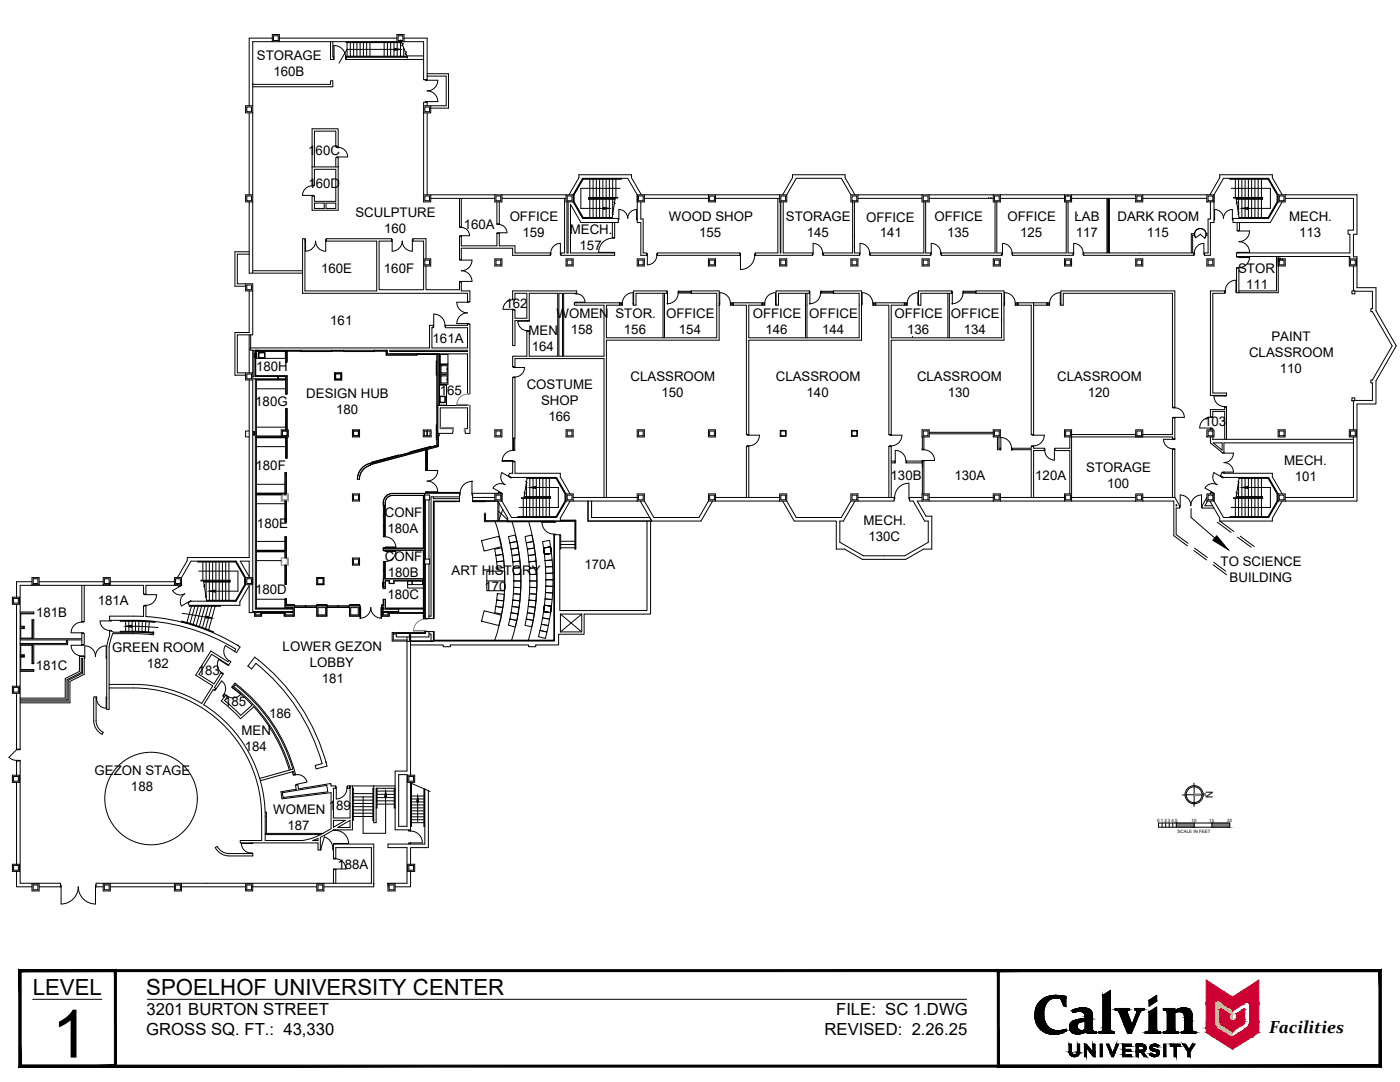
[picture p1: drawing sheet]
<svg xmlns="http://www.w3.org/2000/svg" width="279mm" height="216mm" viewBox="0 0 279 216" stroke-linecap="round" stroke-linejoin="round" font-family="sans-serif">
<defs><g id="words">
<text font-size="13.3" x="10.3" y="211">1</text>
<g font-size="4.4">
<text x="6.5" y="198.5">LEVEL</text>
<text x="29.2" y="198.5">SPOELHOF UNIVERSITY CENTER</text>
</g>
<text font-size="3.5" x="253.3" y="206.2">Facilities</text>
<g font-size="3.3">
<text x="29.2" y="202.5">3201 BURTON STREET</text>
<text x="166.9" y="202.5">FILE: SC 1.DWG</text>
<text x="29.2" y="206.6">GROSS SQ. FT.: 43,330</text>
<text x="164.6" y="206.6">REVISED: 2.26.25</text>
</g>
<g font-size="2.6">
<text x="51.3" y="12">STORAGE</text>
<text x="54.6" y="15.1">160B</text>
<text x="61.5" y="30.9">160C</text>
<text x="61.5" y="37.5">160D</text>
<text x="70.9" y="43.4">SCULPTURE</text>
<text x="76.6" y="46.5">160</text>
<text x="92.6" y="45.8">160A</text>
<text x="101.7" y="44.2">OFFICE</text>
<text x="104.3" y="47.3">159</text>
<text x="113.7" y="46.7">MECH.</text>
<text x="133.5" y="44.2">WOOD SHOP</text>
<text x="139.5" y="47.3">155</text>
<text x="156.9" y="44.2">STORAGE</text>
<text x="161" y="47.3">145</text>
<text x="172.8" y="44.2">OFFICE</text>
<text x="175.6" y="47.4">141</text>
<text x="186.5" y="44.2">OFFICE</text>
<text x="189" y="47.3">135</text>
<text x="201.1" y="44.2">OFFICE</text>
<text x="203.6" y="47.3">125</text>
<text x="214.5" y="44.2">LAB</text>
<text x="214.7" y="47.3">117</text>
<text x="223" y="44.2">DARK ROOM</text>
<text x="228.9" y="47.3">115</text>
<text x="257.3" y="44.2">MECH.</text>
<text x="259.2" y="47.3">113</text>
<text x="115.7" y="49.9">157</text>
<text x="64.1" y="54.5">160E</text>
<text x="76.6" y="54.5">160F</text>
<text x="247.1" y="54.5">STOR</text>
<text x="248.7" y="57.7">111</text>
<text x="65.9" y="64.8">161</text>
<text x="100.9" y="61.5">162</text>
<text x="111.1" y="63.5">WOMEN</text>
<text x="122.8" y="63.5">STOR.</text>
<text x="132.9" y="63.5">OFFICE</text>
<text x="150.2" y="63.5">OFFICE</text>
<text x="161.5" y="63.5">OFFICE</text>
<text x="178.5" y="63.5">OFFICE</text>
<text x="189.8" y="63.5">OFFICE</text>
<text x="86.3" y="68.4">161A</text>
<text x="105.5" y="66.8">MEN</text>
<text x="106.1" y="70">164</text>
<text x="113.9" y="66.7">158</text>
<text x="124.5" y="66.7">156</text>
<text x="135.5" y="66.7">154</text>
<text x="152.8" y="66.7">146</text>
<text x="164.1" y="66.7">144</text>
<text x="181" y="66.7">136</text>
<text x="192.4" y="66.7">134</text>
<text x="249.3" y="71.3">CLASSROOM</text>
<text x="253.7" y="68.1">PAINT</text>
<text x="51.1" y="74">180H</text>
<text x="105.1" y="77.6">COSTUME</text>
<text x="125.8" y="76">CLASSROOM</text>
<text x="154.8" y="76">CLASSROOM</text>
<text x="183" y="76">CLASSROOM</text>
<text x="211" y="76">CLASSROOM</text>
<text x="255.4" y="74.5">110</text>
<text x="50.9" y="81">180G</text>
<text x="61.1" y="79.4">DESIGN HUB</text>
<text x="67.1" y="82.6">180</text>
<text x="87.8" y="78.8">165</text>
<text x="108" y="80.8">SHOP</text>
<text x="109.5" y="84">166</text>
<text x="132" y="79.1">150</text>
<text x="161" y="79.1">140</text>
<text x="189.1" y="79.1">130</text>
<text x="217.1" y="79.1">120</text>
<text x="240.3" y="85.1">103</text>
<text x="51" y="93.8">180F</text>
<text x="177.7" y="95.7">130B</text>
<text x="190.5" y="95.7">130A</text>
<text x="206.6" y="95.7">120A</text>
<text x="216.8" y="94.1">STORAGE</text>
<text x="256.3" y="92.7">MECH.</text>
<text x="258.4" y="95.9">101</text>
<text x="221" y="97.3">100</text>
<text x="51.3" y="105.3">180E</text>
<text x="76.8" y="103.3">CONF</text>
<text x="77.3" y="106.4">180A</text>
<text x="172.3" y="104.7">MECH.</text>
<text x="173.3" y="107.9">130C</text>
<text x="76.8" y="112">CONF</text>
<text x="116.6" y="113.6">170A</text>
<text x="243.6" y="113">TO SCIENCE</text>
<text x="50.9" y="118.5">180D</text>
<text x="77.3" y="119.5">180C</text>
<text x="77.4" y="115.2">180B</text>
<text x="90.1" y="114.7">ART HISTORY</text>
<text x="96.7" y="117.9">170</text>
<text x="245.4" y="116.2">BUILDING</text>
<text x="7.2" y="123">181B</text>
<text x="19.5" y="120.8">181A</text>
<text x="22.4" y="130.1">GREEN ROOM</text>
<text x="56.4" y="130">LOWER GEZON</text>
<text x="7.1" y="133.7">181C</text>
<text x="29.3" y="133.2">182</text>
<text x="39.5" y="134.7">183</text>
<text x="61.8" y="133.2">LOBBY</text>
<text x="64.2" y="136.3">181</text>
<text x="44.7" y="141">185</text>
<text x="53.7" y="143.2">186</text>
<text x="48.2" y="146.8">MEN</text>
<text x="48.8" y="149.9">184</text>
<text x="18.9" y="154.7">GEZON STAGE</text>
<text x="26.1" y="157.9">188</text>
<text x="65.6" y="161.6">189</text>
<text x="54.5" y="162.5">WOMEN</text>
<text x="57.4" y="165.6">187</text>
<text x="67.3" y="173.5">188A</text>
</g>
<text font-size="2" x="240.6" y="157.9" transform="rotate(90 240.6 157.9)">N</text>
<g font-size=".9">
<text x="231" y="164.1">0</text>
<text x="231.7" y="164.1">1</text>
<text x="232.4" y="164.1">2</text>
<text x="233.1" y="164.1">3</text>
<text x="233.8" y="164.1">4</text>
<text x="234.5" y="164.1">5</text>
<text x="235" y="166.2">SCALE IN FEET</text>
<text x="237.8" y="164.1">10</text>
<text x="241.3" y="164.1">15</text>
<text x="244.9" y="164.1">20</text>
</g>
</g></defs>
<!-- layer: 0 -->
<g fill="none" stroke="#000" stroke-width=".2">
<path d="M236.5 158.6h1.8M238.3 156.8v3.6M231.2 164.2h14.2v.9h-14.2zM231.9 164.2v.9M232.6 164.2v.9M233.3 164.2v.9M234.1 164.2v.9M234.8 164.2v.9M238.3 164.2v.9M241.9 164.2v.9"/>
<circle cx="238.3" cy="158.6" r="1.82"/>
<circle cx="238.3" cy="158.6" r="1.57"/>
</g>
<g fill="#808080" stroke="#808080" stroke-width=".2">
<path d="M238.3 158.4v.3l2.3-.3zM238.3 158.7l2.3-.3v.3z"/>
<path d="M238.3 160.4v.5zM238.3 160.4v.5z"/>
<path d="M236 158.6l.5-.1zM236 158.5h.5z"/>
<path d="M238.3 156.3v.5zM238.3 156.3v.5z"/>
<path d="M241.9 164.2l3.5 .9v-.9zM241.9 164.2l3.5 .9h-3.5z"/>
<path d="M234.8 164.2l3.5 .9v-.9zM234.8 164.2l3.5 .9h-3.5z"/>
</g>
<!-- layer: A-WALL -->
<g fill="none" stroke="#000" stroke-width=".2">
<path d="M50.4 16.8h15.6v-.7h.4v1.2h-16M50.4 16.8h.1M54.3 8.3h1.5v-1.4h-1.5v1.4h-3.9v12.8M54.3 7.6h-4.6v13.5M54.6 7.1h.9v1h-.9zM55.8 8.3h28.7v7.6h.7v.1h-.3v-.1M55.8 7.6h23.4M66 8.3v3.6h.7v-.5M66.4 8.3v3.1h.3v-2.3a2.31 2.31 0 0 1 2.3 2.3M66.5 11.4v.5M69 11.4v.5h15.5M69 11.4h12.3"/>
<path d="M69.1 8.3v.2h11.1M69.2 8.3l10.9 .1M69.3 8.5v2.7M69.9 8.5v2.7M70.6 8.5v2.7M71.2 8.5v2.7M71.9 8.5v2.7M72.5 8.5v2.7M73.2 8.5v2.7M73.8 8.5v2.7M76.7 8.5v2.7M77.3 8.5v2.7"/>
<path d="M78 8.5v2.7M78.6 8.5v2.7M78.7 9.9h-9.4l-1.6 2.7M79.2 8.3v-1.4h1.4v1.4M79.3 8.5v2.7M79.4 7.1h1v1h-1zM79.9 8.5v2.7M80 8l.3 .7h.2l-.3 .4h.2l.5 1.3h.3l-.4 .4h.2l.4 .8M80.6 9.6v1.6M80.6 7.6h4.6v8.3M81.2 11.2h3.3M81.2 11.2h-12.1v.7"/>
<path d="M81.3 11.3l-12.1 .1M85.2 16h2.2a2.13 2.13 0 0 1-2.2 2.1 2.13 2.13 0 0 1 2.2 2.2h-2.2M85.2 15.2h3.8v5.9h-3M85.2 14.7h4.3v6.9h-3.5M49 21.1h1.4v1.4h-1.4zM49.3 39.1h.9v1h-.9zM49.3 21.3h.9v1h-.9zM49.7 22.5v16.4M50.4 22.5v16.4h-1.4v1.4h1.4v-1.4M62.3 37.1a1.9 1.9 0 0 0-1.9 1.9h1.9M62.3 33.3h5.2M62.6 37v.1h-.3v-.1h.4v-3.2h4.3v6.4h-4.3v-1.1h-.4v-.1h.3v.1"/>
<path d="M62.7 33.3v-7.1h4.3v3.1h.5v-3.6h-5.2v11.3M67 33.3v-1.9h.5v1.9M67.1 29.3v.1h.4v-.1M67.5 29.4a1.9 1.9 0 0 1 1.9 1.9h-2.3v.1M67.5 31.3v.1M67.5 33.3v8.7h-5.2v-2.9M84.5 22.5v17.8h1.5v-1.4h-1.5M84.5 21.1h1.5v1.4h-1.5zM84.5 21.1v-.7h.7v.7M84.8 39.1h.9v1h-.9zM84.8 21.3h.9v1h-.9zM85.2 20.3h-.3v.1"/>
<path d="M85.2 20.3v.1M85.2 22.5v16.4M86 39.6h12.8M86 38.9h28.4M91.7 39.6v5.7M92.1 39.6v5.8M98.8 38.9v1.4h1.4v-1.4M99 39.1h.9v1h-.9zM100.2 39.6h12.8M112.7 39.6v10.9h-.9v.3h.2M113 38.9v1.4h1.4M113.2 39.1h1v1h-1z"/>
<path d="M113.6 38.9l1.9-3.4v-.6h10.5v.6l2 3.4M114.4 38.9l1.9-3.3h9l1.9 3.3v1.4h1.4v-1.4M114.4 38.9v1.4M117.7 35.8v3.6M117.7 39.8v3.6M118.4 35.8v3.6M118.4 39.8v3.6M119 35.8v3.6M119 39.8v3.6M119.7 35.8v3.6M119.7 39.8v3.6M120.3 35.8v3.6"/>
<path d="M120.3 39.8v3.6M121 35.8v3.6M121 39.8v3.6M121.6 35.8v3.6M121.6 39.8v3.6M122.3 35.8v3.6M122.3 39.8v2.7M122.8 39.6h-5.2v-.1h5.7v-.1h-5.8v.4h5.2M122.8 39.6l-.1 .7h-.2l.3 .3-.2 .1-.3 1.7-.1 .1 .2 .3h-.1l-.1 .8M122.9 35.8v3.6M123.7 37.6h-7.8v4h4.5M123.9 35.6h-7.6l-1.9 3.3v1.4l1.9 3.2h5.9"/>
<path d="M124 35.6v.2h-7.6l-1.8 3.1v1.4l1.8 3.1h5.8M127.4 39.1h1v1h-1zM128.6 39.6h12.8M141.4 38.9h14.2M141.4 38.9v1.4h1.4v-1.4M141.4 38.9h-14.2v5.5h.7v6.5h1.2M141.6 39.1h1v1h-1zM142.8 39.6h12.8M155.2 39.6v10.9h-4.5v.4M155.6 38.9h1.4v1.4h-1.4zM155.8 39.1h1v1h-1zM156.2 38.9l2-3.4v-.6h10.5v.6l1.9 3.4"/>
<path d="M157 38.9l1.9-3.3h9l1.9 3.3v1.4h1.4v-1.4h12.8M169.8 38.9h1.4M170 39.1h1v1h-1zM171.2 39.6h12.8M184 38.9h28.4M184 38.9v1.4h1.4v-1.4M184.3 39.1h.9v1h-.9zM185.4 39.6h12.8M197.3 39.6h.1M197.8 39.6h.1M198.2 38.9v1.4h1.4v-1.4M198.5 39.1h.9v1h-.9z"/>
<path d="M199.6 39.6h12.8M212.4 38.9h14.3M212.4 38.9v1.4h1.5v-1.4M212.7 39.1h.9v1h-.9zM213.1 39.2h.1M213.9 39.6h12.8M221 39.6v10.9h-4.8M226.7 38.9h1.4v1.4h-1.4zM226.9 39.1h.9v1h-.9zM228.1 39.6h12.8M228.1 38.9h12.8M240.9 38.9h1.4v1.4h-1.4z"/>
<path d="M241.1 39.1h.9v1h-.9zM241.5 38.9l1.9-3.4v-.6h10.5v.6l2 3.4M245.5 35.6v.2h7.6l1.8 3.1v1.4l-1.8 3.1h-5.8M245.6 35.6h7.5l1.9 3.3v1.4l-1.9 3.2h-5.8M245.7 37.6h7.8v4h-4.5M246.5 35.8v3.6M246.7 39.6l.1 .7h.2l-.3 .3 .2 .1 .2 1.7 .2 .1-.3 .3h.2v-.2M246.7 39.6h5.2v-.1h-5.7v-.1h5.8v.4h-5.3M247.2 35.8v3.6M247.2 39.8v2.7M247.8 35.8v3.6M247.8 39.8v3.6"/>
<path d="M248.5 35.8v3.6M248.5 39.8v3.6M249.1 35.8v3.6M249.1 39.8v3.6M249.8 35.8v3.6M249.8 39.8v3.6M250.4 35.8v3.6M250.4 39.8v3.6M251.1 35.8v3.6M251.1 39.8v3.6M251.7 35.8v3.6M251.7 39.8v3.6"/>
<path d="M255.1 38.9l-1.9-3.3h-9l-1.9 3.3v5.5h-.7v6.5h-1.2v-.4h-.1v.3h.1M255.1 38.9h15.7v7.8h-.7v4.5h.7v6.2h3.8v4.6l4 7-4 7v4.6h-3.8v19.4h-14.3M255.1 38.9v1.4M255.3 39.1h1v1h-1zM256.5 39.6h13.6v6.3h-1.1v.8h.4v3.8h-22.6v.8h2.6a2.13 2.13 0 0 1-2.2 2.1M256.5 38.9v1.4h-1.4M49 56.6h1.4v10.2h-3v7.6h1.6v1.4h1.4M49.3 56.9h.9v.9h-.9zM49.7 50.7h-2.3v5.9h1.6v1.4h1.4M49.7 40.3v14.2h10.7M49.7 58v8.3h-2.8v8.6h2.1M49.7 50.2h-2.8v6.9h2.1"/>
<path d="M50.4 40.3v14.2M50.4 54h10M60.9 47.8h.1v.3M62.7 40.5h2v1.1h-2zM63 48.1a2.02 2.02 0 0 0 2 2v-2M63 48.1a2.02 2.02 0 0 1-2 2v-2h-.1M65 48.1h10.2v9.9h-14.3v-10.4h-.5v10.9h32.9v1.7M65.1 40.5h1.9v1.1h-1.9zM65.1 47.8h-.1v.3M65.1 48.1v-.5h13v.5M78.1 47.8h.2v2.3a2.02 2.02 0 0 0 2-2 2.02 2.02 0 0 0 2 2v-2.3h.1M78.3 48.1h-2.6v9.7h8.8v-4.7"/>
<path d="M82.3 48.1h.1M84.5 51.7h1.5v1.4h-1.5M84.8 51.9h.9v.9h-.9zM85 53.1v4.7h6.7v-1.6h.4M85 51.7v-4.1h-2.6v.5h2.1v5M91.7 56.3h.4v1.7h1.7v2.2h-.5M91.7 51.8h.4v.1h-.4zM91.7 45.3v.1h.4M91.7 47.2v4.6M91.7 45.3h.4M91.7 47.2h.4M92.1 45.4a1.66 1.66 0 0 1 1.6 1.6h-1.6"/>
<path d="M92.1 51.9h2.1a2.11 2.11 0 0 1-2.1 2.1 2.13 2.13 0 0 1 2.1 2.1M92.1 47h-.4v.2M92.1 56.2v.1M92.1 56.2h2.1M98.8 51.7h1.4v1.4h-1.4zM99 51.9h.9v.9h-.9zM99.2 46.6v-.1h.3v.1M99.2 44.7v.1h.3v-.1M99.2 46.6h.4v2.5h3.2v1.4h7M99.2 46.6v2.5h-7.1v-2.1M99.2 40.3v4.4M99.5 44.8a1.66 1.66 0 0 1 1.7 1.6l-1.7 .1"/>
<path d="M99.6 40.3v4.4h-.4M102.3 59.8a1.9 1.9 0 0 0-1.9 1.9M102.3 59.7v.1h.4v-.1M102.3 59.7h.5v-1.2h2.3v5h-2.3v-1.7h-.5v-.1h.4v.1M109.8 50.8h.1v-.3h-.1v.4h-7.5v-1.4h-10.2v2.3M111.5 58.5h.8v12.6h-.8zM111.8 48.6a1.9 1.9 0 0 0-1.9 1.9M111.8 48.6v1.9M113 51.7h1.4v1.4h-1.4zM113.1 40.3v10.2h.3v-10.2M113.2 51.9h1v.9h-1zM114.4 40.3l1.9 3.3h7.1"/>
<path d="M114.7 58.5v.1h.4M115.1 58.6a1.66 1.66 0 0 1 1.6 1.7h-1.6v.1M115.1 58.6v-.1h-2.6v12.6h8v-10.2h-5.9v-.5h9.5v.5M115.1 58.5v-.5h-12.8v1.7M122.2 44.4v3h.5v.1h-.4M122.3 42.6v.2M122.3 47.5a2.84 2.84 0 0 0-2.8 2.9h2.8M122.3 50.4h.4v.5h-10.7v-.4M122.3 47.4v.1M122.3 50.4v.1M122.7 44.4v3M123.4 43.6h.1v.3h-.1"/>
<path d="M123.4 43.6v.8h-7.5l-2-3.6v9.7h8.8M126.3 58.4a2.13 2.13 0 0 0-2.1 2.1M126.3 58.4v2.1M127 41.8a1.77 1.77 0 0 0-1.7 1.8 1.77 1.77 0 0 0-1.8-1.8v1.8M127.1 41.8v1.8M127.2 43.6h-.1v.3h.1M127.2 51.7h1.4v1.4h-1.4zM127.4 51.9h1v.9h-1zM127.9 40.3v3.4h.5v6.8h.7v.4M129.1 50.6h.1v.3h-.1M131.1 50.9a1.9 1.9 0 0 1-1.9 1.9v-1.9M131.2 50.6h-.1v.3h.1v-.4h16.5v.4"/>
<path d="M131.2 50.9h16.5M132.3 58.5v8.9M132.6 58.5v8.9M141.4 51.7h1.4v1.4h-1.4zM141.6 51.9h1v.9h-1zM143.6 58.4a2.13 2.13 0 0 1 2.2 2.1M143.6 58.4v2.1M147.7 50.6h.1v.3M150.6 50.9a2.84 2.84 0 0 1-2.8 2.9v-2.9h-.1M150.7 50.6h-.1v.3M154.8 58.4a2.13 2.13 0 0 0-2.2 2.1M154.8 58.4v2.1"/>
<path d="M154.9 58h6.6v.5h-6.1v2.4h-.5zM155.4 59.2h.1M155.6 51.7h1.4v1.4h-1.4zM155.7 40.3v10.2h.1v-10.2M155.8 51.9h1v.9h-1zM156.3 40.3v10.2h5.9M160.8 58.5v8.9M161 58.5v8.9M161.6 58.5v2.2M162.3 48.6a1.9 1.9 0 0 1 1.9 1.9M162.3 48.6v2.2h-.1M162.3 50.5h-.1v.4h-11.6"/>
<path d="M163.8 58.5a2.13 2.13 0 0 1-2.3 2.1M169.8 51.7h1.4v1.4h-1.4zM170 51.9h1v.9h-1zM170.2 40.3v10.2h-5.9M170.5 49.4h.1M170.5 40.3v10.2h1.1v.3h-.1M170.5 47.3h.1M171.5 50.5v.4h-7.2v-.4h-.1v.3h.1M171.6 48.6v1.9M172 58.4a2.13 2.13 0 0 1 2.2 2.1M172.1 58.4v2.1M183.2 58.4a2.13 2.13 0 0 0-2.2 2.1"/>
<path d="M183.2 58.4v2.1M184 51.7h1.4v1.4h-1.4zM184.3 51.9h.9v.9h-.9zM184.4 40.3v10.2h-10.9a1.9 1.9 0 0 0-1.9-1.9M184.7 40.3v10.2h1.2v.3h-.2M185.7 50.5v.4h-12v-.4h-.2v.3h.2M185.8 48.6a1.9 1.9 0 0 1 1.9 1.9M185.9 48.6v1.9M187.7 50.5v.3h.2M187.9 50.5v.4h12v-.4h.2v.3h-.2M189.2 58.5v8.9M189.5 58.5v8.9"/>
<path d="M198.2 51.7h1.4v1.4h-1.4zM198.5 51.9h.9v.9h-.9zM198.6 40.3v10.2h-10.9M198.9 40.3v10.2h1M200.1 48.6a1.9 1.9 0 0 1 1.9 1.9M200.1 48.6v1.9M200.5 58.4a2.13 2.13 0 0 1 2.1 2.1M200.5 58.4v2.1M202 50.5v.3h.1M202.1 50.5v.4h12.1v-.4M211.6 58.4a2.13 2.13 0 0 0-2.1 2.1M211.6 58.4v2.1"/>
<path d="M212.4 51.7h1.5v1.4h-1.5zM212.7 51.9h.9v.9h-.9zM212.8 40.3v10.2h-10.8M213.1 40.3v10.2h1.2M214.3 48.6a1.9 1.9 0 0 1 1.9 1.9M214.3 48.6v2.2h-.1M215 43.1h.1M216.2 50.5v.3h.1M216.3 50.5v.4h22v-.4h.1v.3h-.1M221.3 50.5v-10.9v10.9M226.7 51.7h1.4v1.4h-1.4zM226.9 51.9h.9v.9h-.9z"/>
<path d="M238.4 46.6h-.6v3.9h-16.5M238.4 46.9h-.4v3.6h.3M238.6 47.4a1.13 1.13 0 0 1 .2-1.5 1.13 1.13 0 0 1 1.6 .1 1.13 1.13 0 0 1 0 1.5M239.5 46.8l-.9 .6a1.18 1.18 0 0 1 .2-1.5 1.18 1.18 0 0 1 1.6 0 1.18 1.18 0 0 1 0 1.6l-.8-.7M240.3 48.6a1.9 1.9 0 0 0-1.9 1.9M240.3 48.6v1.9M240.7 46.9h.4v3.6h-.7M240.9 51.7h1.4v1.4h-1.4zM241.1 51.9h.9v.9h-.9zM241.6 40.3v3.4h-.5v2.9h-.4M242.3 43.6h.1v.3h-.1M242.4 43.6v-1.8a1.77 1.77 0 0 1 1.8 1.8 1.77 1.77 0 0 1 1.7-1.8v1.8"/>
<path d="M244.4 58.4h.1v-.4h-.1v.5h-2.4v19.9h2.8v.5M244.4 58h-2.8v20.9h3.2M244.5 58a2.13 2.13 0 0 1 2.2-2.1v2.1M246.1 43.6h-.2v.3h.2M246.7 58v.4h.1v-.4M246.7 58h.1M246.8 53.4h.4v.1h-.4zM246.8 51.2h22.6v.5M246.8 53.5v4.5M246.9 50.5v-.1h.3v.1M246.9 44.4v1.6M247.2 42.8l.1 .8"/>
<path d="M247.2 46.1h2.2a2.13 2.13 0 0 1-2.2 2.1 2.13 2.13 0 0 1 2.2 2.2h-2.2M247.2 51.2v.2h2.2M247.2 46v.1M247.2 53.5v4.9M247.4 44.4v1.6h-.5v.1h.3M254.8 51.2v6.8h-7.6M255.1 51.7h1.4v1.4h-1.4zM255.1 40.3l-1.9 3.3h-7.1M255.1 51.2v7.2h-8.3M255.1 51.7h.1M255.2 52.2h.1M255.3 51.9h.1"/>
<path d="M255.3 51.9h1v.9h-1zM255.3 52.1h.1M255.4 51.7h.1M255.5 51.7h.1M255.6 51.9h.1M255.9 40.3l-2.4 4.1h-7.4v-.8M255.9 51.9h.1M269.3 51.2v1.9h1.4v-1.4h-1.4M269.5 51.9h1v.9h-1zM269.8 58h.6v.6h-.6zM270.1 53.1v4.9M270.4 58.1h3.5v3.5h-.3v.6h.3l3.9 6.8-3.9 6.8h-.3v.6h.3v3.5h-3.5"/>
<path d="M49.3 74.6h.9v1h-.9zM49.7 75.8v35.5h-12.3v.5l-2 3.5M49.7 66.8v7.6M50 66.8v3.1h.7v5.2h-.1M50.4 69.9v4.5h-1.4M50.4 74.4v47.6h8v.2h-8.7v-5.3l-1.8 3.2v.7h-10.1M51 75.6v45.9h.2v-45.9M51 70h.1M55.4 75.1v.5h-4.8M55.6 75.1v.5M57 75.1v.5M57.1 70v2.2h.2v-2.2"/>
<path d="M60 70h-9v5h6.3v3.6h-.2v-2.9h-5.9M60.1 69.9v.2h6v-.2M66.2 70h2.4M66.8 74.4h1.4v1.4h-1.4zM68.6 69.9v.2h6.1v-.2M74.7 70h2.4M77.1 69.9v1M77.8 69.9h15.5v.2h-15.5zM83.2 70.6v.2h-6.1M83.2 70.6v.3h-6.1M83.2 70.7h4M86.4 64.9h-.7v4.5h-35.7"/>
<path d="M87.2 72.1v2.7M87.2 70.6v18.3M87.2 70.6v18.3l-13.5 3.6a3.2 3.2 0 0 0-2.3 3.1M87.6 70.6v10.3M88.8 64.9v.4h.1M88.8 64.9a2.25 2.25 0 0 0-2.2-2.2v2.2M88.9 64.9v.5h4.4v4h-7.1v-4h.2v-.5h.2v.4h-.2M93.3 60.2v.1h-2.1a2.13 2.13 0 0 0 2.1 2.1 2.13 2.13 0 0 0-2.1 2.2h2.5v.1M93.3 64.6v.3h-4.5M93.3 64.7h.5v13.8h-.5v-7.9h-16v-.7h-26.4v5.2h.2M93.7 60.2v.1h-.4M100.4 61.7h1.9"/>
<path d="M102.3 61.8v7.2h.5v-5h2.8M102.4 75.3v-.1h.4v.1h-.5v12.1M102.8 73.3h1.9a1.9 1.9 0 0 1-1.9 1.9M102.8 73.2v-1.6h17.7v27.7M102.8 75.3v12.1M105.3 64v.1h-1.9a1.9 1.9 0 0 0 1.9 1.9M105.3 64.1h.3v-5.6h5.7v12.6h-5.7v-5.1h-.3M105.3 66v.1M105.6 66.1h-.5v5h-2.8v2.1h.5v.1h-.4v-.1M115.1 60.3h-.4v.1M123.6 60.4v.5M123.7 60.7h.4"/>
<path d="M123.7 60.4v.5M124.1 60.5h.1v.4h-3.2v6.5h22v-8.9h-5v-.5h5.5v9.9h-22.5v31.4M126.3 60.5v.4h.6v-2.4h6.2v-.5h-6.6v2.9M126.3 60.5h.2M143.5 60.5h.1M143.6 60.5v.4h-.1M145.9 60.5h-.1v.4h3.2v25.8h.4M145.9 60.9v-.5h6.6v.5M145.9 60.7h.3M146.2 60.4v.5M146.4 60.4v.5M152 60.4v.5"/>
<path d="M152.2 60.7h.3M152.2 60.4v.5M152.5 60.5h.1v.4h-3.2v6.5h22.1v-8.9h-5.1v-.5h5.5v9.9h-22.5v18.9M154.8 60.5v.4h.1M154.8 60.5h.1M171.9 60.5h.2M172.1 60.5v.4h-.2M174.3 60.5h-.1v.4h3.2v25.8h.5M174.3 60.9v-.5h6.6v.5M174.3 60.7h.4M174.7 60.4v.5M174.8 60.4v.5"/>
<path d="M180.5 60.4v.5M180.6 60.7h.3M180.6 60.4v.5M180.9 60.5h.2v.4h-3.2v6.5h22v-8.9h-5.1v-.5h5.6v9.9h-22.5v18.9M182.1 67.3h.1M183.2 60.5v.4h.6v-2.4h6.1v-.5h-6.6v2.9M183.2 60.5h.1M199.9 64h.1M199.9 63.8h.1M200.4 60.5h.1M200.5 60.5v.4h-.1M202.7 60.5h-.1v.4h3.2v25.8h.5"/>
<path d="M202.7 60.9v-.5h6.7v.5M202.7 60.7h.4M203.1 60.4v.5M203.2 60.4v.5M206.3 60.4v26.4M208.9 60.4v.5M209 60.7h.4M209 60.4v.5M209.4 60.5h.1v.4h-3.2M211.6 60.5v.4h.6v-2.4h21.8v22.8h.5M211.6 60.5h.1M211.7 60.9v-2.9h22.8v23.4"/>
<path d="M244.4 79h-2.1a2.13 2.13 0 0 0 2.1 2.1M244.4 78.9v.1M244.8 78.9v.1h-.4M269.8 79.4h.6v.6h-.6zM270.1 80v5.8M49.7 86h-.7v1.2h.7M50.6 86.1h.2v.7h-.2zM51.2 98.4h5.7v-4.1h.2v4.2h-.2M51.2 98.7h4.9M51.2 87.1h4.9M56.1 85.8h1.4v1.4h-1.4zM56.3 86h1v1h-1z"/>
<path d="M56.4 86h.9v1h-.9zM57 87.2h-.9v.1M57.1 85.8v-4.3h.2v4.3M57.3 87.2v4.2h-.2v-4.1h-5.9M70.3 98.6h1.5v1.4h-1.5zM70.3 85.8h1.5v1.4h-1.5zM70.5 98.8h1v1h-1zM70.5 86h1v1h-1zM70.6 86h.9v1h-.9zM73.7 92.5a3.3 3.3 0 0 0-2.4 3.1h.4a2.84 2.84 0 0 1 2.2-2.7M73.8 92.5l.1 .4M73.9 92.8a2.86 2.86 0 0 0-2.2 2.8"/>
<path d="M79.6 90.9l-5.4 1.5M84.5 85.8h1.5v1.4h-1.5zM84.5 98.9v10.5h-8v.4h8v13.6h.4M84.7 86h.5v1h-.5zM84.7 98.5v24.7h.2M84.8 98.8h.9v1h-.9zM84.9 98.5h-6.6a1.82 1.82 0 0 0-1.8 1.8M84.9 99.8v11.8M84.9 89.7v.1M84.9 98.3v.1M85.2 87h.1M85.2 86h.1"/>
<path d="M85.3 98.3h6.4M85.3 86h.5v1h-.5M85.3 86v1M85.3 98.3h6.4v1.8h-5.1v23.3M85.3 98.4h6.4M85.6 99.8v11.8M86 89.2l-4.1 1.1M86 89.1l-6.4 1.8v-.1l-5.5 1.5v.1M86.5 99.1v.4h5.2M87.1 84.8v2.9h.1M87.2 80.9h6.6v5.6h-1v-1h.5v-4.1h-5.4v4.1h2.4v1h-2.7v.5M87.2 86.5h.4v.5"/>
<path d="M87.2 84.9v2.7M87.2 87h.4M87.4 80.9v5.6M87.5 87v2.1l-2.2 .6M87.5 87v2.1l-13.6 3.6M91.7 100h-5.2v23.4M91.7 99.1h-5.7v23.8h-.4M94.2 98.4h.1v1.6h5.1v3.9h1.9v.2l13.4-.1M94.3 98.4h5.1M94.3 100h2.3v.1h-2.3zM94.3 100h5.9M94.3 99.3h4.5"/>
<path d="M96.6 100v.1h.4v-.1M98.8 100v-1.4h1.4v1.4M98.8 85.8h1.4v1.4h-1.4zM99 98.8h.9v.9h-.9zM99 86h.9v1h-.9zM99.4 100l1.9 3.4v.6M99.9 98.4v-.1l.3 .1v.2l-.6-.4-.2 .4M100.2 100l1.9 3.3h9l1.9-3.3M101.7 95.2l-1.5-.9a1.78 1.78 0 0 0 .6 2.4 1.77 1.77 0 0 0-2.4 .7l1.5 .9M102.1 95.3h9l1.9 3.3M102.3 92.1v2.3h-.6l-.2 .5 .6 .4-.1 .1-.3-.2 .1-.1M102.8 92.1v2.3h9v.8l2 3.4"/>
<path d="M104.4 99.4v3.7M104.6 99.1h5.3v.3h-5.8v-.1h5.6v-.1h-5.1M105.1 96l-.2 .1 .3 .2-.2 .1-.3 1.8h-.1l.2 .3-.1 .1-.1 .7M105.1 96.4v2.7M105.1 99.4v3.7M105.2 95.5h5.8l1.8 3.1v1.4l-1.8 3.1h-7.6v.2M105.2 95.3h5.8l1.9 3.3v1.4l-1.9 3.2-7.5 .1M105.2 95.3l-.1 .9M105.7 95.5v3.6M105.7 99.4v3.7M106.4 95.5v3.6M106.4 99.4v3.7"/>
<path d="M106.9 97.3h4.5v4h-7.8M107 95.5v3.6M107 99.4v3.7M107.7 95.5v3.6M107.7 99.4v3.7M108.3 95.5v3.6M108.3 99.4v3.7M109 95.5v3.6M109 99.4v3.7M109.6 95.5v3.6M109.6 99.4v3.7M113 100h15.6"/>
<path d="M113 98.6h1.4v1.4M113 85.8h1.4v1.4h-1.4zM113 98.6v1.4M113.2 98.8h1v.9h-1zM113.2 86h1v1h-1zM113.8 100l-2 3.4v.6M114.4 99.3h12.8M117.3 100v4M118.1 100v3.3h11.6h-11.6zM127.2 85.8h1.4v1.4h-1.4zM127.2 100v-1.4h1.4v1.4M127.4 98.8h1v.9h-1z"/>
<path d="M127.4 86h1v1h-1zM127.8 100l2.3 4M128.6 100l1.9 3.3h9l1.9-3.3M141.4 98.6h1.4v1.4h-1.4zM141.4 85.8h1.4v1.4h-1.4zM141.6 98.8h1v.9h-1zM141.6 86h1v1h-1zM142.2 100l-2.3 4h-22.6M142.8 100h12.8M142.8 99.3h12.8M149 99.3v-10.2h.4v10.2M149.1 86.7v.1h.3"/>
<path d="M149.4 86.8h2.2a2.13 2.13 0 0 1-2.2 2.2M149.4 89v.1M149.4 89h-.3v.1M155.6 98.6h1.4v1.4h-1.4zM155.7 85.9h1.2v1.2h-1.2zM155.8 98.8h1v.9h-1zM155.8 86h1v1h-1zM156.2 100l2.3 4h8.4v5.6h1.7l3.5 2h8.7l3.5-2h1.7v-6.6h-1.2l-1.8-3h43.7M157 100l1.9 3.3h9l1.9-3.3M169.8 100v-1.4h1.4v1.4M169.9 85.9h1.2v1.2h-1.2zM170 98.8h1v.9h-1z"/>
<path d="M170 86h1v1h-1zM171.2 99.3h7.4M177.5 89.1v-.1h.4v.1h-.5v10.2M177.5 86.7v.1h.4M177.9 86.8h2.1a2.13 2.13 0 0 1-2.1 2.2M177.9 89.1v10.2M177.9 92h.8M178.4 99.3v.7h-8.6M178.6 92v.4M178.6 99.3v.3h-.2M180.8 92a2.13 2.13 0 0 0-2.1-2.1v2.5h-.8M180.8 92v.4h3.3"/>
<path d="M180.8 92h3.2M180.9 92v.4M181.4 96.4a2.84 2.84 0 0 0-2.8 2.9M181.4 96.4v3.2h.1M181.4 99.3h2.6M181.5 99.3v.7h.7l2.3 4h.8v4.2l-4.7 2.7h-8.3l-4.7-2.7v-4.2h.7l2.3-4M184 100v-1.4h1.4v1.4M184 85.8h1.4v1.4h-1.4zM184 89.6h.4v.2h-.4zM184 92h.4M184.1 92.4h.1M184.1 87.2v2.4"/>
<path d="M184.1 92v6.6M184.1 92.3l-.1 .1M184.3 98.8h.9v.9h-.9zM184.3 86h.9v1h-.9zM184.4 89.7a2.13 2.13 0 0 1 2.1 2.2h-2.1M184.4 91.9h-.4v.1M184.4 87.2v2.4M184.4 91.9v6.7M185.4 99.3h12.8M185.4 86.3h12.8M185.4 86.6h12.8M198.2 100v-1.4h1.4v1.4"/>
<path d="M198.2 85.8h1.4v1.4h-1.4zM198.5 98.8h.9v.9h-.9zM198.5 86h.9v1h-.9zM199.1 87.2v2.5h.5M199.4 87.2v2.2h.2v.4h.1v-.4M199.6 89.4h.1M199.6 99.3h12.8M201.9 89.4a2.13 2.13 0 0 0-2.2-2.1v2.1M201.9 89.4h.1v.4h-.1zM202 89.7h3.8v9.6M205.9 86.7v.1h.4M206.3 86.8h2.1a2.13 2.13 0 0 1-2.1 2.2"/>
<path d="M206.3 89v.1h-.5v.3h-3.8M206.3 89.1v.3h2.1v.5h.1v-.3h-.1M206.3 89h-.4v.1M208.4 89.9h-2.1v9.4M210.5 89.6h-.1v2.2a1.9 1.9 0 0 1-1.9-1.9M210.5 89.9h3v8.7M212.7 98.8h.9v.9h-.9zM212.7 86h.9v1h-.9zM213.5 87.2v2.2h-3v.5h-.1M213.9 99.3h12.8M213.9 86.7h12.8M213.9 98.6v1.4"/>
<path d="M226.7 98.6h1.4v1.4h-1.4zM226.7 85.8h1.4v1.4h-1.4zM226.9 98.8h.9v.9h-.9zM226.9 86h.9v1h-.9zM228.1 100h6.2v6.9l2.7 2M228.1 99.3h6.4M234.1 89.6h.4v9.7M234.1 81.3v.1h.4M234.1 87.5v.2M234.1 89.6v.1M234.5 81.4a1.9 1.9 0 0 1 1.9 1.9h-1.9v.1M234.5 87.5h-.5v-.3h-21.6v-1.4h1.5v12.8h-1.5v1.4"/>
<path d="M234.5 83.4v4.3h-2.3a1.9 1.9 0 0 0 1.9 1.9M234.5 83.4h-.5v3.3h-5.9M234.5 99.3l.9 1.6M234.5 89.7h-.5v9.6M234.5 83.3h-.4v.1M240.9 98.6h1.4v1.4h-1.4zM240.9 85.8h1.4v1.4h-1.4zM240.9 99.3l-1 1.6M241 100l-.5 .9h1.5M241.1 98.8h.9v.9h-.9zM241.1 86h.9v1h-.9zM241.5 100l1.9 3.4v.6"/>
<path d="M241.6 83.3a2.13 2.13 0 0 0-2.2 2.1h2.2M241.6 85.4h.3v.1M241.6 85.5h.4v.3M241.6 83.2h.4v-1.1h2.4v5.6M241.6 85.4v.4M241.6 87.2v1.2l2.3 1.9M242 98.3l.3 .1v.2l-.6-.4-.2 .4M242 98.3v.1M242 87.2v.5h28.1M242.1 88.4h1.8v1.4zM242.3 98.6v1.4l1.9 3.3h9l1.9-3.3M243.8 95.2l-1.5-.9a1.78 1.78 0 0 0 .6 2.4 1.77 1.77 0 0 0-2.4 .7l1.5 .9"/>
<path d="M243.8 95.2l.3 .2 .1-.1M243.9 95.1l-.1 .1M243.9 94.3h.4v.1h9.6v.8l2 3.4M243.9 94.3l-.3 .6 .6 .4M243.9 90.3h.4v.1h-.4zM244.2 95.3h9l1.9 3.3M244.3 90.4h1.9a1.88 1.88 0 0 1-1.9 1.9 1.9 1.9 0 0 1 1.9 1.9h-1.9M244.3 94.2h-.4v.1M244.3 94.2v.1M244.4 81.3v.4h-2.8v1.6h.3v-.1M244.4 81.3v-.2h.4v6.6M244.4 81.3h.4"/>
<path d="M246.5 99.4v3.7M246.7 99.1h5.3v.3h-5.8v-.1h5.7v-.1h-5.2M247.2 96v.2M247.2 96.4v2.7M247.2 99.4v3.7M247.3 95.5h5.8l1.8 3.1v1.4l-1.8 3.1h-7.6v.2M247.3 95.3h5.8l1.9 3.3v1.4l-1.9 3.2-7.5 .1M247.3 95.3l-.1 .7-.2 .1 .3 .2-.2 .1-.2 1.8h-.2l.3 .3-.2 .1-.1 .7M247.8 95.5v3.6M247.8 99.4v3.7M248.5 95.5v3.6M248.5 99.4v3.7"/>
<path d="M249 97.3h4.5v4h-7.8M249.1 95.5v3.6M249.1 99.4v3.7M249.8 95.5v3.6M249.8 99.4v3.7M250.4 95.5v3.6M250.4 99.4v3.7M251.1 95.5v3.6M251.1 99.4v3.7M251.7 95.5v3.6M251.7 99.4v3.7M255.1 98.6v1.4h1.4"/>
<path d="M255.1 85.8h1.4v1.4h-1.4zM255.1 98.6h1.4v1.4M255.3 98.8h1v.9h-1zM255.3 86h1v1h-1zM255.9 100l-2 3.4v.6h-10.5M269.3 85.8h1.4v1.4h-1.4zM269.5 86h1v1h-1zM270.1 87.2v12.1h-13.6M270.1 88.4h-25.8v1.9M2.5 119.2h1.4v1.4h-1.4zM2.7 119.4h1v.9h-1zM6.4 116.1h-3.1v3.1"/>
<path d="M6.4 115.3h1.4v1.4h-1.4zM6.6 115.5h1v.9h-1zM7.8 116.1h12.8M16.3 116.8v7.2M16.8 116.8v7.2h-.5v.1h.4v-.1M20.6 115.3h1.4v1.4h-1.4zM20.8 115.5h1v.9h-1zM22 116.1h12.8M28.8 118.5v.2h.3M29.1 118.7h2.2a2.13 2.13 0 0 1-2.2 2.1M29.1 118.5v.2M34.8 115.3h1.4v1.4h-1.4z"/>
<path d="M35 115.5h1v.9h-1zM35.4 116.7l.2 .3 .6-.3 .1 .1-.3 .2M35.5 116.8h-6.4v1.7h-.5v-1.7h-24.6v32.8h-.7M35.9 116.9l.1 .1M36 117l-1.6 .8a1.77 1.77 0 0 0 2.5 .7 1.79 1.79 0 0 0-.7 2.4l1.6-.9M36.2 115.3l1.9-3.3h9l1.9 3.3M38.1 120l-.6 .3 .3 .5M38.1 120v-.1l-.3 .1v.1M39.4 112.1h7.6l1.8 3.2v1.4l-1.8 3.1h-5.8M39.5 112h7.6l1.8 3.3v1.4l-1.8 3.2h-5.9M39.7 114h7.8v4h-4.5M40.5 112.1v3.7"/>
<path d="M40.6 116l.1 .6 .2 .1-.2 .3h.1l.3 1.8 .1 .1-.2 .3h.1M40.6 116h5.2v-.1h-5.7v-.1h5.8v.3h-5.2M41.1 119l.1 .9M41.1 112.1v3.7M41.1 116.1v2.8M41.8 112.1v3.7M41.8 116.1v3.7M42.4 112.1v3.7M42.4 116.1v3.7M43.1 112.1v3.7M43.1 116.1v3.7M43.7 112.1v3.7"/>
<path d="M43.7 116.1v3.7M44.4 112.1v3.7M44.4 116.1v3.7M45 112.1v3.7M45 116.1v3.7M45.7 112.1v3.7M45.7 116.1v3.7M47.9 112h1.8v3.1zM49 115.3h1.4M49 116.7h1.4M49 116.7l-1.9 3.3h-9M49 115.3v1.4"/>
<path d="M49.3 115.5h.9v.9h-.9zM51.2 109.8h5.7v-2.7h.2v4.2M51.2 110.1h5.7v1.2M56.9 100h.2v4.2h-.2zM56.9 112.8h.2v3.8h-.2zM63.2 115.3h1.4v1.4h-1.4zM63.3 116.6v-1.3h1.3v1.3M63.4 115.4h1.1v1.1h-1.1zM70.3 111.3h1.5v1.5h-1.5zM70.5 111.6h1v1h-1zM76.5 116.2v-.7h8v.4h-5.9v.5h-.9v-.5h-.8v1.6h-.4v-.3M76.5 100.3v.5"/>
<path d="M76.5 109.4v.4M76.5 115.5v2M76.5 119.6v1.3h-.2M76.9 100.8a1.57 1.57 0 0 1 1.4-2h6.2v10.6h-7.6M76.9 109.8h7.6v13.6h.4M76.9 115.5h.1M84.5 115.9h-5.9v.5h-.9M84.8 111.6h.9v1h-.9zM84.9 112.6v10.8M85.6 112.6v10.8M86.6 100.1v23.3h-.1M96.7 102.4v1.7h4.6"/>
<path d="M96.9 102.4v1.5h2.5M98.7 109.6l1.4-.3 .3 1.3-1.4 .2zM98.8 104.1a36.2 36.2 0 0 1-.1 23.6M99 110.8l1.4-.2 .1 1.3-1.4 .2zM99.1 112.1l1.4-.2 .2 1.4-1.4 .1zM99.1 119.7l1.4 .2-.1 1.3-1.4-.2zM99.3 118.5l1.4 .1-.2 1.3-1.4-.2zM99.6 100.4v3.5M101.3 104h9.4v.1h-9.4zM101.3 104h13.4M101.5 107.1l1.3-.4 .3 1.3-1.3 .3zM101.8 108.3l1.3-.3 .3 1.3-1.4 .3z"/>
<path d="M102 109.6l1.4-.3 .2 1.3-1.4 .2zM102.2 104.1a39.4 39.4 0 0 1-.1 23.6M102.2 110.8l1.4-.2 .2 1.4-1.5 .1zM102.3 112.1l1.5-.1 .1 1.3-1.4 .1zM102.3 119.7l1.5 .2-.2 1.3-1.4-.2zM102.5 113.4l1.4-.1v1.3h-1.4zM102.5 118.5l1.4 .1-.1 1.3-1.5-.2zM102.5 114.6h1.4l.1 1.3h-1.5zM102.5 117.2h1.4v1.4l-1.4-.1zM102.5 115.9h1.5l-.1 1.4-1.4-.1zM104.8 107.1l1.4-.3 .2 1.3-1.4 .2zM105 108.3l1.4-.3 .3 1.4-1.4 .2z"/>
<path d="M105.3 109.6l1.3-.3 .2 1.4-1.4 .1zM105.4 110.8l1.4-.1 .2 1.3-1.4 .1zM105.5 104.1a42.6 42.6 0 0 1 0 23.6M105.6 112.1l1.4-.1 .1 1.3-1.4 .1zM105.6 119.7l1.4 .2-.2 1.3-1.4-.2zM105.7 113.4l1.4-.1v1.3h-1.4zM105.7 118.5l1.4 .1-.1 1.3-1.4-.2zM105.7 114.6h1.4l.1 1.3h-1.5zM105.7 117.2h1.4v1.4l-1.4-.1zM105.7 115.9h1.5l-.1 1.3h-1.4zM108.3 108.1l1.4-.3 .2 1.3-1.4 .2zM108.5 109.3l1.4-.2 .2 1.3-1.5 .2-.1-1.3 1.4-.2 .2 1.3-1.5 .2 1.5-.2-.2-1.3-1.4 .2 .1 1.3z"/>
<path d="M108.6 110.6l1.5-.2 .1 1.3-1.4 .2zM108.8 111.9l1.4-.2 .1 1.4h-1.4zM108.8 119.5l1.4 .1-.1 1.3-1.5-.1zM108.9 113.1h1.4v1.3h-1.4zM108.9 118.2l1.4 .1-.1 1.3-1.4-.1zM108.9 114.4h1.4l.1 1.3h-1.5zM108.9 117h1.4v1.3l-1.4-.1zM108.9 115.7h1.5l-.1 1.3h-1.4zM110.5 106.7h.2v21h-.2zM111 104v.1h-.3M111.7 106.7h.2v2.8h-.2M111.8 103.9h3v5.6"/>
<path d="M111.8 103.8h3.1v5.7h-.2v-5.5M111.9 108h2.8M111.9 108.6h2.8M111.9 109.3h2.8M129.1 104v17.8h-17.4v-15.1h-1v21.2h-28.8M129.7 103.3l.4 .7h-12.8M129.8 104v18.5h-13.2v4.1h-5.1v2.1h-4.6v.3h-1.4v-.3h-15.6v.3h-1.4v-.3h-6.6M234.7 100.7l.2 .2h-.2zM235.4 100.9h.1v.4h-.1M235.4 100.9v.5h-.7v5.3l2.4 1.7M235.5 100.9v-2.1a2.13 2.13 0 0 1 2.2 2.1 2.11 2.11 0 0 1 2.1-2.1v2.1M238.3 109.9l2.5 1.8"/>
<path d="M238.4 109.4l2.6 1.9M239.8 100.9v.4h.1M239.8 100.9h.1M239.9 100.9v.5h2.4M242.1 112.7l2.7 2M242.2 112.2l2.4 1.8M243 104.2l2.7 2M243.4 104l2.8 2M247 107.2l2.7 2M247.5 107l2.8 2.1M2.5 136.9h1.4v1.4h-1.4zM2.7 137.2h1v.9h-1z"/>
<path d="M3.3 120.6v16.3M3.3 138.3v11.3M4 130.8h.7v.2h-.7M4 122.1h2.7v.4h-2.6v2.5h.7v.4h-.7v1.9h2.3v-3.6h.3v3.8h9.6v-1.1h.5v2.2h-.5M4 128.6h2.5v3.7h.2M4 139.6h9.4v-4l2.8-1.4v-2.8h.2v2.9l-2.8 1.5v4.1h-9.6M4 133.7h2.7M4 127.7h9.3v.7h-9.3M4 122.4h2.7M4 125.1h.7v.2h-.7M6.7 123.8h-.2v3.7h-2.5M14.2 128.8a2.13 2.13 0 0 0 2.1 2.1"/>
<path d="M14.2 128.8h2.1M14.2 126.3h2.1M16.3 124.1a2.13 2.13 0 0 0-2.1 2.2M16.3 128.8v-1.1h-2.8v.9h-6.8v3.8h-.3v-3.6h-2.3v1.9h.7v.4h-.7v2.5h2.6v.4h-2.7M16.3 131v-.1h.4v.1M16.3 126.3h.4v.1M16.3 126.3v.1M16.7 128.6v.2h-.4M16.8 131v3.6l-2.8 1.4v4.2h-10M16.9 131v-2.1a2.13 2.13 0 0 1 2.2 2.1 2.13 2.13 0 0 1 2.1-2.1v2.1M16.9 131v.4h-.1M16.9 131h-1v3l-2.9 1.4v3.9h-9"/>
<path d="M19.2 139.1h-.5v4.7a3.1 3.1 0 0 0 1.7 2.7M19.2 139.1v4.7a2.61 2.61 0 0 0 1.4 2.3l-.2 .4M19.2 139.1h.1v.3h-.1M19.3 139.4a1.9 1.9 0 0 0 1.9 1.9v-1.9M21.3 139.1h-.1v.3h.1M21.3 131h-.1v.4h.1M21.8 137.3a47.4 47.4 0 0 1 8.4 .2 25.6 25.6 0 0 1 22 25.4M21.9 123.8a46 46 0 0 1 15.3 1.4l3 1 2.8 1.2 4.1 2.1M21.9 125.8v.1h.3M21.9 125.9v.9l-.6 2.3v12.4h.5v-12.4M21.9 125.8h.3v.1M22.2 123.8v.1h-2.2a1.9 1.9 0 0 0 1.9 1.9"/>
<path d="M22.2 125.9l.4 .3h5.2l2.9 .2M24 126.2v-.2h2.6l4.1 .2-.1 .5-2.8-.2-5.3-.1-.7 2.7M24 123.8v.2h2.6M24.1 123.8l6.7 .3M24.1 126.2l3.8-.1 2.7 .3M25.1 124v2M25.7 124v2M26.3 125l5.2 .2M26.4 124v2M26.6 124l4.3 .2M27.1 124l-.1 2M27.7 124v2"/>
<path d="M28.4 124l-.1 2M29.1 124l-.1 2M29.1 120.8v2.2a39.9 39.9 0 0 1 18.8 6.1l-.7 1.1-.4-.2M29.1 120.9h-.5v2.1l-6.7-.1v1M29.1 120.8h-.3v.1M29.8 124.1l-.2 2M30.6 126.2h.1M30.8 124v.1M30.9 124v.2M36.2 124.1l.1-.2 3.2 1 3.1 1.2v.2M36.3 124.2l2.4 .5 3.8 1.5M36.4 122.4l4.7 .7"/>
<path d="M37.8 120.8v.2h6.2v-.2M37.9 120.8h6M38.2 121l-.9 3.2M38.9 121l-1 3.4M39.6 121l-1 3.6M40.2 121l-1 3.8M40.9 121l-1.1 4M41.6 121l-1.2 4.2M42.3 121l-1.3 4.4M42.5 126.2h-.1M42.9 121l-1.3 4.7M43 137.4l-.2 .3-.3-.1-1.8 3a26.3 26.3 0 0 1 12.2 22.3v4.8h7.5l2.4-.6 1.6-.8"/>
<path d="M43 137.4h.1l-.2 .3h-.1M43.1 137.4l1.1-1.5a1.9 1.9 0 0 1 .5 2.6M43.7 131.6a1.9 1.9 0 0 0 .6 2.6M43.7 131.6l1.6 1M44.2 139.9l1.7 1.4 2.1 2.1 2.6-2.4M44.3 134.2l.3 .2-.1 .1M44.3 134.2l-.1 .1M44.5 134.5l-1.7 2.7 .2 .2M44.6 138.9l-.1-.1 .2-.3 .1 .1-.3 .4 .2 .1M44.8 138.6l.2 .1M45 138.7h.1l.3 .2-.1 .1M45 138.7l.4 .3-.6 .8 3.2 2.9 2.3-2"/>
<path d="M45 138.7l-.8 1.2M45.3 132.6l.3 .2v-.1M45.3 132.5v.1M45.6 132.7l.5-.7-.4-.2-.2 .2-3.4-2.1-3 4.8 3.4 2.2-2.3 3.5a26.3 26.3 0 0 0-13.6-3.8h-4.8M45.6 132.7l-3.4-2.1-2.5 4 3 1.9 1.4-2.3 .4 .3M46.3 137.1l2.4 1.9 1.6 1.7M46.3 137.1l.6-.8a33.4 33.4 0 0 1 12.1 18.2M46.3 137.1h-.1l.3 .3 .1-.1M46.5 137.4l1.5 1.1a1.9 1.9 0 0 1-2.6 .4M46.8 130l-1.8-1.2a2.13 2.13 0 0 0 .7 3M46.9 136.6a33.2 33.2 0 0 1 11.5 16.9l-.4 .1a32.7 32.7 0 0 0-11.4-16.6l.3-.4M47.1 129.6l-.3 .4"/>
<path d="M47.5 128.8h.1M50 122.2h.1M50.2 133.5l-.7-.6 1.3-1.8a39.9 39.9 0 0 1 14.5 21.8l-2.2 .5M50.2 133.5l.9-1.1a39.1 39.1 0 0 1 13.2 20l-1.4 .3 .2 .7M50.8 122.2v.7h1.4v-.6h4.5M51.6 131.7h.1M52 122.2v.5h-1v-.5h-.2v.7h1.4v-.6M56.7 122.3l-4.5 .1M56.7 122.3v.6h2v-1.7v1.7h-2M57.2 120.6h1.5v.3h-1.6v-1.4h-.2v1.9h-5.7M57.2 121.2v.1h1.2v.2h-7.2M57.2 120.7h1.5v.2"/>
<path d="M58.4 121.4h-1.3v-.2h1.4v1.5h-1.5v-.5h-4.6M58.5 120.9h-1.3v-1.4h-.3v1.8h-5.7M58.5 120.9h.1M63.2 121.2l.1 1.7h1.9v-1.7v1.7h-2zM63.2 120.6h2v.3h-2zM63.3 120.9v-.2h1.9v.2M63.5 120.9h.1M63.5 121.2h1.5v1.5h-1.5zM65 120.9h.1M69.8 120.7h1.9v.2M70 121.2h1.5v1.5h-1.5zM71.5 120.9h.1"/>
<path d="M71.8 120.9h-2.1v-.3h2.1v2.3h-2.1v-1.7l.1 1.7h1.9l.1-1.7M76.3 121.2v1.7M76.4 122h3.2M76.4 121.5v-.3l.1 .3M76.5 120.9h.1M76.5 120.6h-.2v2.3h1.4v-.6M76.5 120.9v-1.3h.4v1.8h7.6M76.5 121.2v.3M76.5 120.7h-.2v.2M76.5 122.2v.5h.9v-.5M76.9 121.3h7.6v.2h-7.6M77.4 122.2h-1v-.7h3.2v.7"/>
<path d="M77.4 122.2h7.1v.2h-6.8M81.2 127.7h-2.7v-1.5h-.2v1.7h2.9M81.2 127.1v26.8h-2.3v11.7h3M81.7 126.4v1.6M81.9 126.4v28.3M84.5 122.3h-6.9v.6M84.8 126v.3h-6.3M84.9 126h-.1v.3M84.9 126v.4h-5.8v.1h-.6M84.9 126h1.6M84.9 123.4h1.6M85.6 126v1.1h-6.5v-.6"/>
<path d="M85.6 126.5h.4v1.5M86.5 127.7h24.2v.2h-24.2zM86.5 126v2h-5.3M86.5 126h.1v1.7M86.6 126v1.7M99 121l1.4 .2-.3 1.3-1.4-.3zM101.8 123.5l1.3 .3-.3 1.3-1.3-.3zM102 122.3l1.4 .2-.3 1.3-1.3-.3zM102.2 121l1.4 .2-.2 1.3-1.4-.2zM105 123.5l1.4 .3-.2 1.3-1.4-.3zM105.3 122.3l1.4 .2-.3 1.3-1.4-.3zM105.4 121l1.4 .2-.2 1.3-1.3-.2z"/>
<path d="M107.8 125.8l1.4 .3-.4 1.3-1.3-.4zM108 124.6l1.4 .2-.2 1.3-1.4-.3zM108.3 123.3l1.4 .2-.3 1.3-1.4-.2zM108.5 122l1.4 .2-.2 1.3-1.4-.2zM108.6 120.8l1.5 .1-.2 1.3-1.4-.2 .1-1.2 1.5 .1-.2 1.3-1.4-.2 .1-1.2-.1 1.2 1.4 .2 .2-1.3zM111.8 122.5v3.6M111.8 122.5h4.3M111.8 122.5l4.3 3.6M116.1 122.5v3.6h-4.3M116.1 122.5l-4.3 3.6M1.8 151.1a2.13 2.13 0 0 0 1.5 .6M2.5 154.7h1.4v1.4h-1.4z"/>
<path d="M2.7 154.9h1v1h-1zM3.3 151.7h.7v24.5h8.1v.8M3.3 151.7v3M3.3 156.1v16.4M3.3 149.5h.7M3.3 151.8h.7M3.3 149.6l-1.5 1.5M50.6 141a32.4 32.4 0 0 1 7.1 12.7M56.1 158l.2 1.4 9.8-1.2v7.1l-1.7 1M56.3 158.2l8.9-1.5 .2 1.3-8.9 1.1zM57.8 153.7l-6 1.6M58.3 154l.2 .6 .5-.1v.1l-.4 .1v-.1"/>
<path d="M58.7 154.5l-.1-.6-6.6 1.9M59 156.7l.1 .8-3 .5M59 154.6a1.9 1.9 0 0 1 2.3 1.4M59.1 156.7v-.2h.3v.1l-.4 .1M59.4 156.6l.2 .8 6.4-1.1 .1 .5h.9v.5M61.3 156l-1.9 .5M65.1 152.2h.1M66 156.6h.1M67 156.9h.1v.4h-.1M67 157.3h-.5v5.9h3.4v-5.9M69.2 157.3a2.13 2.13 0 0 1-2.1 2.1v-2.1M69.4 156.9h-.2v.4h.2"/>
<path d="M69.4 157.3h.5M69.9 157.2h-.2v-.4h.2v.5M70.3 156.8v8.8h-3.7M70.3 157.3h.2v6.4h-.2M70.3 157.4v6.2M70.5 159.7h3.9M70.5 159h3.9M70.5 158.4h3.9M72.5 159v7.3h4.5v-7.3M74.6 157.3h-.2v6.4h.2M74.6 156.8v7.4h.5v-6.9h3.8M74.6 157.4v6.2"/>
<path d="M75.1 157.3v3.8M75.2 157.3v3.9h-.1M75.2 159.2h3.5M75.2 159.8h3.5M75.2 157.9h3.5M75.2 158.5h3.5M78.7 157.3v3.9h.2M78.8 157.3l.1 3.8M78.9 156.8h-9.5v.5M79.6 154.6h1.6v10.3h-1.6zM81.3 154.7h1.5v1.4h-1.5zM81.6 154.9h.9v1h-.9z"/>
<path d="M81.8 156.2l4 1.7M81.9 156.1v9.7M82 156.3l-.1 8.5M82.1 156.3v8.6h-.2M82.1 159.4h2.5M82.1 158.8h2.5M84.6 157.4v7.5h.2M84.7 157.4l.1 7.4M84.8 157.5v10.9h-7.4v.7h3.8v7.1h-3.8M85.5 157.8v11.3h-3.6v3.4M2.5 172.5h1.4v1.4h-1.4zM2.7 172.7h1v.9h-1z"/>
<path d="M3.3 173.9v3.1h3.1M6.4 176.4h1.4v1.4h-1.4zM6.6 176.6h1v.9h-1zM7.8 177h4.4M12.1 176.6h.1v.4M12.2 177v3.4a3.4 3.4 0 0 0 3.4-3.5 3.4 3.4 0 0 0 3.5 3.5v-3.4M19.1 177h1.5M19.2 176.6h-.1v.4M20.6 176.4h1.4v1.4h-1.4zM20.8 176.6h1v.9h-1zM22 177h12.8M34.8 176.4h1.4v1.4h-1.4z"/>
<path d="M35 176.6h1v.9h-1zM36.2 177h12.8M49 176.4h1.4v1.4h-1.4zM49.3 176.6h.9v.9h-.9zM50.1 170.3v-.1h.3v.6h-4.7a3.1 3.1 0 0 1-2.7-1.7l.4-.2a2.61 2.61 0 0 0 2.3 1.4h4.7M50.1 168.3h-1.9a1.9 1.9 0 0 0 1.9 1.9M50.1 168.2v.1h.3v-.1M50.4 177h12.8M52.2 162.9v4.8h-4.2v.5h15.5v1.4h.4M52.9 162h.3v4.3M52.9 166.3h11.5M52.9 166.5h11.1"/>
<path d="M63.2 176.4h1.4v1.4h-1.4zM63.5 167.3l-1.1 .4h1.1v-.4M63.5 176.6h.9v.9h-.9zM63.9 169.3h.2v.3h-.2M64.7 167a2.37 2.37 0 0 1 1.7 2.3M64.7 167l-.6 2.3M66.5 169.3h-.1v.3h.1M66.5 163.7h2.4l-2.4 1.4zM66.5 173.5h.5M66.5 171.3h.5M66.6 165.6l-2.7 1.5v2.5M66.6 165.6v.1h.4v-.1"/>
<path d="M66.6 168.4v-.1h.4v.1M67 165.7a2.61 2.61 0 0 1 2.6 2.6h-2.6M67 171.4a2.02 2.02 0 0 1 2 2h-2v.1M67 171.3v.1h-.5v-3h8.1v7.8M67 171.3v-2.2h7.1v7.1h-54.9v.8M67 173.5v2.7M67 173.4h-.5v2.8M67.4 165.1l2.5-1.4v1.4zM70.5 162.9h3.9M70.5 162.3h3.9M70.5 161.6h3.9M70.5 161h3.9"/>
<path d="M70.5 160.3h3.9M74.6 176.4v-.2v.8h-10M75.2 160.5h3.5M77.4 176.4v-.2v.8M77.4 176.4h1.5v1.4h-1.5zM77.7 176.6h.9v.9h-.9zM81.3 172.5h1.5v1.4h-1.5zM81.6 172.7h.9v.9h-.9zM81.6 165.6v.2h.3M81.9 165.8a2.37 2.37 0 0 1 2.4 2.4h-2.7v.2M81.9 173.9v3.1h-3M81.9 168.2v.2"/>
<path d="M82.1 163.6h2.5M82.1 164.2h2.5M82.1 161.2h2.5M82.1 160h2.5M82.1 160.6h2.5M82.1 161.8h2.5M82.1 162.4h2.5M82.1 163h2.5M83.4 160v3.9"/>
<circle cx="239.5" cy="46.8" r=".03"/>
<circle cx="30.1" cy="159.3" r="9.2"/>
</g>
<path d="M78.7 9.7l1.2 .2-1.2 .2zM120.4 41.4l1.2 .2-1.2 .2zM247.8 41.6l1.2-.2v.4zM105.7 97.3l1.2-.2v.4zM247.8 97.3l1.2-.2v.4zM41.8 118l1.2-.2v.4zM25.1 125l1.2-.2v.4zM41.1 122.9l1.2 .4h-1.2zM77 157.9l.2 1.1h-.4zM83.4 158.8l.2 1.2h-.4z" fill="#000" stroke="#000" stroke-width=".2"/>
<!-- layer: A-TEXT -->
<path d="M242.8 106.9l2.3 2.8-3.1-1.9z" fill="#000" stroke="#000" stroke-width=".2"/>
<path d="M237.7 101.5v1.8l6.5 5.6" fill="none" stroke="#000" stroke-width=".2"/>
<!-- layer: ZOB15-0721 - A-Acc -->
<path d="M91.7 98.4h.1v.4h-.1M94.2 95.9v2.5M94.3 96.1a2.37 2.37 0 0 0-2.5 2.3M94.3 98.4h-.1v.4h.1M108 104.2h2.5M108.2 104.1a2.37 2.37 0 0 0 2.3 2.5M110.5 104.1v.1h.4v-.1M110.5 106.7v-.1h.4v.1" fill="none" stroke="#000" stroke-width=".2"/>
<!-- layer: ZOB15-0721 - A-Floor Lines -->
<path d="M97.2 114h3.5v3.9h-3.5zM97.2 115.9h3.5" fill="none" stroke="#000" stroke-width=".2"/>
<!-- layer: Floor Lines -->
<path d="M96.1 107.9l3.4-.9 .6 2.1-3.5 .9zM96.6 121.9l3.5 .9-.6 2-3.4-.9z" fill="none" stroke="#000" stroke-width=".2"/>
<!-- layer: ZOB15-0721 - A-Walls -->
<path d="M99.6 102.1l1.7 1.7M100.3 101.7l-.7 2.1" fill="none" stroke="#000" stroke-width=".2"/>
<path d="M96.7 102.4h.2" fill="none" stroke="#545454" stroke-width=".2"/>
<!-- layer: A-ACC-EX -->
<path d="M133.1 58.1h.1v.4h-.1M133.2 58.5v2.2M135.3 58.5a2.13 2.13 0 0 1-2.2 2.1M135.5 58.1h-.2v.4h.2M161.5 58.1h.1v.4h-.1M163.9 58.1h-.1v.4h.1M189.9 58.1h.2v.4h-.2M190.1 58.5v2.2M192.2 58.5a2.13 2.13 0 0 1-2.3 2.1M192.3 58.1h-.1v.4h.1" fill="none" stroke="#000" stroke-width=".2"/>
<!-- layer: ZOB15-0680 - A-Acc -->
<g fill="none" stroke="#000" stroke-width=".2">
<path d="M135.3 58.1h.2v.4h-.2M135.5 58.3h2.3M135.5 58.5h2.3M135.5 58.1h2.3M138 58.1h-.2v.4h.2M163.8 58.1h.1v.4h-.1M163.9 58.3h2.4M163.9 58.5h2.4M163.9 58.1h2.4M166.4 58.1h-.1v.4h.1M192.2 58.1h.1v.4h-.1M192.3 58.3h2.4"/>
<path d="M192.3 58.5h2.4M192.3 58.1h2.4M194.8 58.1h-.1v.4h.1"/>
</g>
<!-- layer: A-WALL -->
<path d="M67 74.6h1v1h-1zM56.1 98.6h1.4v1.4h-1.4zM56.3 98.8h1v1h-1zM84.9 98.4h.1M102.3 87.4h.5M102.3 92.1h.5M56.1 111.3h1.4v1.5h-1.4zM56.3 112v.1M57.3 111.6v1" fill="none" stroke="#808080" stroke-width=".2"/>
<!-- layer: A-DOOR -->
<g fill="none" stroke="#000" stroke-width=".2">
<path d="M85.2 93.9h2.2M87.4 93.9a2.13 2.13 0 0 1-2.2 2.1 2.11 2.11 0 0 1 2.2 2.1h-2.2M102.4 89.9a2.13 2.13 0 0 0-2.2 2.1M102.4 87.4h.3v.1h-.3zM102.4 92h.3v.1h-.3zM102.4 89.8h.3v.1h-.3zM102.4 87.5v2.3M102.4 87.5l.1 2.3zM102.7 87.5v2.3M76.5 115.4h.4v.1h-.4zM76.5 113.7h.4v.1h-.4zM76.5 109.8h.4v.1h-.4z"/>
<path d="M76.5 112h.4v.2h-.4zM76.5 109.3h.4v.1h-.4zM76.5 102.9h.4v.1h-.4zM76.5 107h.4v.1h-.4zM76.5 104.9h.4v.2h-.4zM76.5 100.8h.4v.2h-.4zM76.5 101v1.9M76.5 103v1.9M76.5 105.1v1.9M76.5 112.2v1.5M76.5 113.8v1.6M76.8 113.8v1.6z"/>
<path d="M76.8 112.2v1.5zM76.8 103v1.9zM76.8 101v1.9zM76.8 105.1v1.9zM76.9 107.1a2.13 2.13 0 0 1 2.1 2.1M76.9 101v1.9M76.9 103v1.9M76.9 105.1v1.9M76.9 112.2v1.5M76.9 113.8v1.6M79 109.9a2.13 2.13 0 0 1-2.1 2.1M71.8 120.9h.1v.3h-.1z"/>
<path d="M71.9 123.3a2.13 2.13 0 0 0 2.1-2.1 2.13 2.13 0 0 0 2.1 2.1M76.1 120.9h.2v.3h-.2z"/>
</g>
<!-- layer: A-GENM -->
<path d="M51 70.4h.2v1h-.2v-1h.2v1h-.2M51 70.5h-.3v.8h.3M100.2 91.9h2.2v.1h-2.2zM76.5 116.2v1M76.5 116.3h.4v.8h-.4M76.9 109.9h2.1v.1h-2.1zM76.9 109.1h2.1v.2h-2.1zM71.9 121.2h.1v2.2h-.1zM76 121.2h.1v2.2h-.1z" fill="none" stroke="#000" stroke-width=".2"/>
<!-- layer: A-DOOR -->
<path d="M93.3 78.7a2.13 2.13 0 0 0-2.1 2.1M93.3 78.5h.4v.2h-.4zM87.9 85.3h2.6v.1h-2.6zM90.3 85.4h.2v.7h-.2zM92.7 85.4h.1v.7h-.1zM93.3 80.8h.4v.1h-.4zM84.9 123.5a2.37 2.37 0 0 0-2.4 2.4M84.9 125.9h.3v.1h-.3zM84.9 123.4h.3v.1h-.3z" fill="none" stroke="#808080" stroke-width=".2"/>
<!-- layer: A-GENM -->
<path d="M91.2 80.7h2.1v.1h-2.1zM82.5 125.8h2.4v.1h-2.4z" fill="none" stroke="#808080" stroke-width=".2"/>
<!-- layer: I-WALL -->
<g fill="none" stroke="#000" stroke-width=".2">
<path d="M51 71.4v3.6h6.3v3.7h-.3v-2.9h-5.8M51.1 75.1h4.3M55.6 75.1h1.4v.5h-1.4zM60 70h-2.7v2.3h-.3v-2.3h-6v.4M60 69.9v.2h6.2v-.2M66.2 70h2.4M66.8 74.4h1.4v1.4h-1.4zM67 74.6h1v1h-1zM68.6 69.9v.2h6.1v-.2M87.2 72h-.1v2.9h.1M56.1 98.4v.1l1.1 .1v-4.3h-.3v4.1h-5.7v.3h4.9M56.1 87h-4.9v.3h5.8v4.2h.3v-4.3"/>
<path d="M56.9 100h.3v4.2h-.3zM57 85.8v-4.3h.3v4.3M84.9 98.5l-6.6-.1a1.94 1.94 0 0 0-1.8 2.4h.4a1.53 1.53 0 0 1 1.4-1.9h6.2M85.3 98.3h-.4v.1h.4M87.1 84.8h.1M87.2 88.9l-1.2 .3v-.1M56.9 111.3v-1.2h-5.7v-.3h5.7v-2.7h.3v4.2M56.9 112.8h.3v3.8h-.3z"/>
</g>
<!-- layer: A-GLAZ-CWMG -->
<path d="M84.9 98.1h.4v.2h-.4zM84.9 89.7h.4v.1h-.4zM84.9 93.7h.4v.2h-.4zM84.9 91.7h.4v.1h-.4zM84.9 89.8v1.9M84.9 91.8v1.9M85.3 89.8v1.9M85.3 91.8v1.9" fill="none" stroke="#000" stroke-width=".2"/>
<!-- layer: A-GLAZ-CURT -->
<path d="M85.2 91.8v1.9zM85.2 89.8v1.9z" fill="none" stroke="#000" stroke-width=".2"/>
<!-- layer: A-GLAZ -->
<g fill="none" stroke="#000" stroke-width=".2">
<path d="M58.7 120.9h.1v.3h-.1zM58.8 121.1l2.1 .1zM58.8 120.9h2.1M58.8 121.2h2.1M60.9 120.9h.1v.3h-.1zM61 121.1l2.1 .1zM61 120.9h2.1M61 121.2h2.1M63.1 120.9h.1v.3h-.1zM65.2 120.9h.2v.3h-.2zM65.4 121.1l2 .1zM65.4 120.9h2"/>
<path d="M65.4 121.2h2M67.4 120.9h.2v.3h-.2zM67.6 121.1l2 .1zM67.6 120.9h2M67.6 121.2h2M69.6 120.9h.1v.3h-.1z"/>
</g>
<!-- layer: Q-SPCQ -->
<path d="M87.7 70.7h1.7v1.9h-1.7zM87.7 72.7h1.7v1.9h-1.7zM87.7 74.8h1.7v1.9h-1.7zM87.9 70.7v1.9M87.9 72.7v1.9M87.9 74.8v1.9M88 73h1.3v1.4h-1.3zM88 75h1.3v1.4h-1.3zM89.3 73.6v.2M89.3 75.6v.2" fill="none" stroke="#000" stroke-width=".2"/>
<!-- layer: Q-CASE -->
<g fill="none" stroke="#000" stroke-width=".2">
<path d="M50.9 69.9h.7v.1h-.7M51 71.5l.1-1.4h5.9v1.4M51.1 71.5h5.9M51.2 75.8h5.8M51.2 77.6h5.8M87.6 76.8l.1 4.1h1.4M87.7 76.8h1.4zM89.1 76.8v4M51.2 96.6h5.7M51.2 85.2h5.8M51.2 98.7h4.9M51.2 87.3h5.8"/>
<path d="M51.2 89.1h5.8M56.9 98.8h.1M56.9 99.7v.1M57 86h.1M57 87h.1M51.2 111.9h4.9M51.2 119.6h5.7M51.2 108h5.7M51.2 100.5h5.7M81.4 115.9h.8v.7h-.8zM81.4 115.9v1.4h3.1M82.2 115.9h2.2v.7h-2.2z"/>
<path d="M84.4 115.9v.7h.1v-.7"/>
</g>
<!-- layer: A-DETL-GENF -->
<path d="M51.6 70.3h1.3v1.1h-1.3zM51.7 70.4h1.1v1h-1.1zM87.7 79h1.2v1.3h-1.2zM87.8 79.1h1v1.2h-1z" fill="none" stroke="#000" stroke-width=".2"/>
<!-- layer: A-TITL -->
<g fill="#000" stroke="#000" stroke-width=".2">
<path d="M210.5 198.6h.3zM220.1 198.6l1.5-1v1zM229.3 199.6h1.5v.2zM229.3 199.6l1.5-1v1zM210 206.4h.8zM212.5 205.5h.3zM214.1 202h.2zM214.2 210.8h.5zM214.8 210.4h.5zM214.9 206.3h.5zM216 201.9h1.9zM216 201.1h.4z"/>
<path d="M216.7 206h2.1zM220 205.7h1.7zM220.1 205.6h1.5zM229.2 205.8h1.7zM229.2 205.7h1.7zM230.3 208.4h.4zM230.8 210h.5zM229.3 201.9l1.5-1v1zM234.5 201.7h3.1zM236.2 201.1h.3z"/>
<path d="M207.5 199.9l1.5 .1 .1-.1zM207.5 199.9l1.5 .1h-1.6z"/>
<path d="M207.6 199.8h1.5zM207.5 199.9h1.6z"/>
<path d="M207.7 199.7l1.4 .1 .2-.1zM207.7 199.7l1.4 .1h-1.5z"/>
<path d="M207.8 199.6h1.5zM207.7 199.7h1.6z"/>
<path d="M208 199.5l1.3 .1 .2-.1zM207.8 199.6l.2-.1 1.3 .1z"/>
<path d="M208 199.4h1.6zM208 199.5h1.5z"/>
<path d="M208.1 199.3h1.7zM208 199.4h1.6z"/>
<path d="M208.3 199.2l1.5 .1 .2-.1zM208.1 199.3l.2-.1 1.5 .1z"/>
<path d="M208.3 199.2h1.8zM208.3 199.2h1.7z"/>
<path d="M208.4 199.2h1.9zM208.3 199.2h1.8z"/>
<path d="M208.5 199.1h2zM208.4 199.2h1.9z"/>
<path d="M208.5 199.1h2.3zM208.5 199.1h2.3z"/>
<path d="M208.5 199.1h2.3zM208.5 199.1h2z"/>
<path d="M210.8 199.1h1.9zM210.8 199.1h1.9z"/>
<path d="M210.5 198.6h.8zM210.2 198.6h1.1z"/>
<path d="M210.2 198.6h1.1zM210.2 198.6h1.1z"/>
<path d="M210.2 198.6l1.5 .1zM210 198.7h1.7z"/>
<path d="M210 198.7h1.8zM209.9 198.7h1.9z"/>
<path d="M209.9 198.7h2.3zM209.6 198.7h2.6z"/>
<path d="M209.6 198.7l2.8 .1zM209.5 198.8h2.9z"/>
<path d="M209.5 198.8h3.2zM209.2 198.8h3.5z"/>
<path d="M209.2 198.8l3.5 .1zM209.1 198.9h3.6z"/>
<path d="M209.1 198.9h3.6zM209.1 198.9h3.6z"/>
<path d="M209.1 198.9l3.6 .1zM208.8 199h3.9z"/>
<path d="M208.8 199l3.9 .1v-.1zM208.6 199.1l.2-.1 3.9 .1z"/>
<path d="M208.6 199.1h4.1zM208.5 199.1h4.2z"/>
<path d="M210.8 199.1l1.9 .1zM210.8 199.1l1.9 .1z"/>
<path d="M211.1 199.2h1.6zM211.1 199.2h1.6z"/>
<path d="M211.4 199.2l1.3 .1zM211.4 199.2l1.3 .1z"/>
<path d="M211.7 199.3l1 1.5v-1.5zM211.7 199.3l1 1.5h-.4z"/>
<path d="M220.1 198.6l1.5 6.3v-6.3zM220.1 198.6l1.5 6.3h-1.5z"/>
<path d="M229.3 199.6v.2h1.5zM229.3 199.8h1.5l-1.5 1z"/>
<path d="M3.8 212.9l271.4-.4h-271zM3.8 212.9l271.4-.4 .4 .4zM275.2 193.9v18.6l.4 .4zM275.2 193.9l.4-.4v19.4zM4.2 193.9h271l.4-.4zM3.8 193.5h271.8l-271.4 .4zM3.8 193.5l.4 19v-18.6zM3.8 193.5l.4 19-.4 .4z"/>
<path d="M3.8 212.9l19-.4h-18.6zM3.8 212.9l19-.4 .4 .4zM22.8 193.9v18.6l.4 .4zM22.8 193.9l.4-.4v19.4zM4.2 193.9h18.6l.4-.4zM3.8 193.5h19.4l-19 .4zM3.8 193.5l.4 19v-18.6zM3.8 193.5l.4 19-.4 .4z"/>
<path d="M199.4 212.5l-.4 .4 76.2-.4zM199 212.9l76.2-.4 .4 .4zM275.2 193.9v18.6l.4 .4zM275.2 193.9l.4-.4v19.4zM199.4 193.9h75.8l.4-.4zM199 193.5h76.6l-76.2 .4zM199 193.5l.4 19v-18.6zM199 193.5l.4 19-.4 .4z"/>
<path d="M206.6 201.9l1.7 .2v-.2zM206.6 201.9l1.7 .2h-1.7z"/>
<path d="M206.6 202.1l1.7 .2v-.2zM206.6 202.1l1.7 .2h-1.8z"/>
<path d="M206.5 202.3l1.8 .2v-.2zM206.5 202.3l1.8 .2h-1.8z"/>
<path d="M206.5 202.5l1.8 .1v-.1zM206.5 202.5l1.8 .1h-1.8z"/>
<path d="M206.5 202.6l1.8 .3v-.3zM206.5 202.6l1.8 .3h-1.8z"/>
<path d="M206.5 202.9l1.9 .1-.1-.1zM206.5 202.9l1.9 .1h-1.9z"/>
<path d="M206.6 201.7l1.7 .2v-.2zM206.6 201.7l1.7 .2h-1.7z"/>
<path d="M206.5 203l1.9 .2v-.2zM206.5 203l1.9 .2h-1.8z"/>
<path d="M206.6 201.5l1.7 .2 .1-.2zM206.6 201.5l1.7 .2h-1.7z"/>
<path d="M206.7 201.4h1.7zM206.7 201.4l1.7 .1z"/>
<path d="M206.6 203.2l1.8 .2v-.2zM206.6 203.2l1.8 .2h-1.8z"/>
<path d="M206.6 203.4l1.9 .2-.1-.2zM206.6 203.4l1.9 .2h-1.8z"/>
<path d="M206.7 201.2l1.7 .2v-.2zM206.7 201.2l1.7 .2h-1.7z"/>
<path d="M206.8 201.1h1.6zM206.8 201.1l1.6 .1z"/>
<path d="M206.7 203.6l1.8 .2v-.2zM206.7 203.6l1.8 .2h-1.8z"/>
<path d="M206.8 200.9l1.6 .2 .1-.2zM206.8 200.9l1.6 .2h-1.6z"/>
<path d="M206.7 203.8l1.9 .1-.1-.1zM206.7 203.8l1.9 .1h-1.9z"/>
<path d="M206.9 200.8l1.6 .1v-.1zM206.9 200.8l1.6 .1h-1.7z"/>
<path d="M206.7 203.9l2 .2-.1-.2zM206.7 203.9l2 .2h-1.9z"/>
<path d="M207 200.6l1.5 .2 .1-.2zM207 200.6l1.5 .2h-1.6z"/>
<path d="M207 200.5h1.7zM207 200.5l1.6 .1z"/>
<path d="M206.8 204.1l1.9 .1zM206.8 204.1l1.9 .1z"/>
<path d="M206.8 204.2l2 .1-.1-.1zM206.8 204.2l2 .1h-1.9z"/>
<path d="M207.2 200.3l1.5 .2 .1-.2zM207.2 200.3l1.5 .2h-1.7z"/>
<path d="M206.9 204.3l2 .2-.1-.2zM206.9 204.3l2 .2h-1.9z"/>
<path d="M207.2 200.3h1.6zM207.2 200.3h1.6z"/>
<path d="M207 204.5l1.9 .1zM207 204.5l1.9 .1z"/>
<path d="M207 204.6l2.1 .2-.2-.2zM207 204.6l2.1 .2h-2z"/>
<path d="M207.3 200.1l1.5 .2 .1-.2zM207.3 200.1l1.5 .2h-1.6z"/>
<path d="M207.4 200h1.6zM207.4 200l1.5 .1z"/>
<path d="M207.1 204.8h2zM207.1 204.8h2z"/>
<path d="M207.1 204.8l2.2 .2-.2-.2zM207.1 204.8l2.2 .2h-2z"/>
<path d="M207.3 205l2.1 .1zM207.3 205l2.1 .1z"/>
<path d="M207.4 205.1l2.1 .1zM207.4 205.1l2.1 .1z"/>
<path d="M207.4 205.2l2.4 .1-.3-.1zM207.4 205.2l2.4 .1h-2.2z"/>
<path d="M207.6 205.3h2.2zM207.6 205.3h2.2z"/>
<path d="M207.6 205.3l2.4 .2-.2-.2zM207.6 205.3l2.4 .2h-2.3z"/>
<path d="M210 206.4h.7zM210.1 206.4h.6z"/>
<path d="M207.7 205.5h2.6zM207.7 205.5h2.6z"/>
<path d="M207.8 205.5l2.6 .1zM207.8 205.5l2.6 .1z"/>
<path d="M207.9 205.6h2.7zM207.9 205.6h2.7z"/>
<path d="M207.9 205.6l3 .1zM207.9 205.6l3 .1z"/>
<path d="M208 205.7h3.2zM208 205.7h3.2z"/>
<path d="M209.8 206.3h1.3zM209.8 206.3l1 .1z"/>
<path d="M209.6 206.3h1.6zM209.6 206.3h1.5z"/>
<path d="M209.4 206.3h2zM209.4 206.3h1.8z"/>
<path d="M209.2 206.2h2.4zM209.2 206.2l2.2 .1z"/>
<path d="M209.1 206.2h2.6zM209.1 206.2h2.5z"/>
<path d="M208.8 206.1h3.1zM208.8 206.1l2.9 .1z"/>
<path d="M208.8 206.1h3.2zM208.8 206.1h3.1z"/>
<path d="M208.5 206l3.5 .1 .3-.1zM208.5 206l3.5 .1h-3.2z"/>
<path d="M208.2 205.8l4.1 .2 .3-.2zM208.2 205.8l4.1 .2h-3.8zM208.5 206h3.8zM208.5 206h3.8z"/>
<path d="M208.2 205.8h4.4zM208.2 205.8h4.4z"/>
<path d="M212.5 205.5h.3zM212.2 205.5h.6z"/>
<path d="M212.2 205.5l.6 .1zM212 205.6h.8z"/>
<path d="M212 205.6h.8zM211.6 205.6h1.2z"/>
<path d="M211.6 205.6l1.2 .1zM211.2 205.7h1.6z"/>
<path d="M211.2 205.7h1.6zM211.2 205.7h1.6z"/>
<path d="M208 205.7l4.6 .1 .2-.1zM208 205.7l4.6 .1h-4.4z"/>
<path d="M213.4 208.3l.4 1.6v-1.6zM213.4 208.3l.4 1.6h-.4z"/>
<path d="M213.4 209.9h.4zM213.4 209.9h.4z"/>
<path d="M213.4 209.9l.4 .1zM213.4 209.9l.4 .1z"/>
<path d="M213.4 210l.5 .1zM213.4 210l.5 .1z"/>
<path d="M213.4 210.1h.5zM213.4 210.1h.5z"/>
<path d="M213.4 210.1l.6 .1zM213.4 210.1l.6 .1z"/>
<path d="M213.5 210.2l.5 .1zM213.5 210.2l.5 .1z"/>
<path d="M213.5 210.3h.5zM213.5 210.3h.5z"/>
<path d="M213.5 210.3l.6 .1zM213.5 210.3l.6 .1z"/>
<path d="M213.5 210.4h.7zM213.5 210.4h.7z"/>
<path d="M214.2 210.8h.3zM214.3 210.8h.2z"/>
<path d="M213.6 210.4h.7zM213.6 210.4h.7z"/>
<path d="M213.6 210.4l.8 .1zM213.6 210.4l.8 .1z"/>
<path d="M213.6 210.5h.8zM213.6 210.5h.8z"/>
<path d="M214.1 202h.3zM214.1 202h.2z"/>
<path d="M214 201.9h.7zM214 201.9l.4 .1z"/>
<path d="M214.1 210.8h.6zM214.1 210.8h.6z"/>
<path d="M214 210.8h.9zM214 210.8h.7z"/>
<path d="M214.9 206.3h.4zM215 206.3h.3z"/>
<path d="M213.9 210.7h1zM213.9 210.7l1 .1z"/>
<path d="M213.5 204.7h1.5zM213.5 204.7h1.5z"/>
<path d="M213.5 204.7l1.5 .2v-.2zM213.5 204.7l1.5 .2h-1.5zM213.5 204.9h1.5zM213.5 204.9h1.5z"/>
<path d="M213.5 204.9l1.5 .2v-.2zM213.5 204.9l1.5 .2h-1.5z"/>
<path d="M215 210h.5zM215 210h.5z"/>
<path d="M213.5 204.5l1.5 .2v-.2zM213.5 204.5l1.5 .2h-1.5z"/>
<path d="M213.5 204.5h1.5zM213.5 204.5h1.5z"/>
<path d="M213.8 210.7h1.2zM213.8 210.7h1.1z"/>
<path d="M213.5 205.1h1.6zM213.5 205.1h1.6z"/>
<path d="M213.5 205.1l1.6 .1v-.1zM213.5 205.1l1.6 .1h-1.6z"/>
<path d="M214 201.8h1.1zM214 201.8l.7 .1z"/>
<path d="M213.6 204.4h1.5zM213.6 204.4h1.5z"/>
<path d="M213.6 204.4l1.4 .1 .1-.1zM213.6 204.4l1.4 .1h-1.5z"/>
<path d="M213.7 210.6h1.4zM213.7 210.6l1.3 .1z"/>
<path d="M213.5 205.2l1.6 .1zM213.5 205.2l1.6 .1z"/>
<path d="M213.5 205.3h1.7zM213.5 205.3h1.7z"/>
<path d="M213.6 204.3h1.5zM213.6 204.3l1.5 .1h-1.5z"/>
<path d="M213.6 204.2h1.6zM213.6 204.2l1.5 .1z"/>
<path d="M213.5 205.3l1.7 .1zM213.5 205.3l1.7 .1z"/>
<path d="M213.7 210.5h1.5zM213.7 210.5l1.4 .1z"/>
<path d="M213.7 204.2h1.5zM213.7 204.2h1.5z"/>
<path d="M213.5 205.4h1.8zM213.5 205.4h1.8z"/>
<path d="M213.6 210.5h1.6zM213.6 210.5h1.6z"/>
<path d="M214.5 210.4h.7zM214.4 210.5h.8z"/>
<path d="M213.5 205.4l1.8 .1zM213.5 205.4l1.8 .1z"/>
<path d="M214.7 210.4h.6zM214.5 210.4h.7z"/>
<path d="M213.7 204.1h1.6zM213.7 204.1l1.5 .1z"/>
<path d="M214.7 210.4h.6zM214.7 210.4h.6z"/>
<path d="M213.8 204.1h1.5zM213.8 204.1h1.5z"/>
<path d="M213.6 205.5h1.8zM213.6 205.5h1.8z"/>
<path d="M214.8 210.3h.5zM214.8 210.4h.5zM214.7 210.4h.6z"/>
<path d="M213.8 204h1.6zM213.8 204.1h1.5z"/>
<path d="M213.6 205.5h1.8zM213.6 205.5h1.8z"/>
<path d="M214.9 210.2h.5zM214.9 210.2l.4 .1h-.5z"/>
<path d="M214.9 210.2h.5zM214.9 210.2h.5z"/>
<path d="M214 201.8h1.4zM214 201.8h1.1z"/>
<path d="M215 210.1h.4zM215 210.1l.4 .1z"/>
<path d="M213.6 205.5l1.9 .1zM213.6 205.5l1.9 .1z"/>
<path d="M215 208.3l.5 1.6v-1.6zM215 208.3l.5 1.6h-.5z"/>
<path d="M215 209.9l.5 .1v-.1zM215 209.9l.5 .1h-.5z"/>
<path d="M215 210l.4 .1 .1-.1zM215 210l.4 .1h-.4z"/>
<path d="M214.7 206.3h.8zM214.7 206.3h.7z"/>
<path d="M214.7 206.3h.8zM214.7 206.3h.8z"/>
<path d="M213.6 205.6h2.1zM213.6 205.6h2.1z"/>
<path d="M213.9 204h1.7zM213.9 204h1.5h-1.6z"/>
<path d="M213.9 203.9h1.7zM213.9 203.9l1.7 .1z"/>
<path d="M214.5 206.2h1.2zM214.5 206.2l1 .1z"/>
<path d="M213.9 203.9h1.8zM213.9 203.9h1.7z"/>
<path d="M213.6 205.6h2.2zM213.6 205.6h2.2z"/>
<path d="M213.6 205.6h2.3zM213.6 205.6h2.3z"/>
<path d="M214.4 206.2h1.4zM214.4 206.2h1.3z"/>
<path d="M214.3 206.2h1.6zM214.3 206.2h1.5z"/>
<path d="M214 203.9h1.9zM213.9 203.9h1.8z"/>
<path d="M214.2 206.1h1.8zM214.2 206.1l1.7 .1z"/>
<path d="M214.1 206.1h2zM214.1 206.1h1.9z"/>
<path d="M214 206.1h2.2zM214 206.1h2.1z"/>
<path d="M214 203.8h2.2zM214 203.9h1.9z"/>
<path d="M213.9 206h2.4zM213.9 206h2.4z"/>
<path d="M213.9 206h2.4zM213.9 206l2.3 .1z"/>
<path d="M216 201.1h.5zM215.8 201.1h.7z"/>
<path d="M215.8 201.1h.8zM215.7 201.1h.9z"/>
<path d="M213.8 205.9h2.7zM213.8 205.9l2.5 .1z"/>
<path d="M214 203.8h2.6zM214 203.8h2.2z"/>
<path d="M215.7 201.1l1.1 .1zM215.4 201.2h1.4zM215.4 201.2h1.4zM215.4 201.2h1.4z"/>
<path d="M213.7 205.8h2.9zM213.7 205.8l2.8 .1z"/>
<path d="M215.4 201.2h1.6zM215.2 201.2h1.8z"/>
<path d="M216.4 208.3l1 .8-.6-.8zM216.4 208.3l1 .8h-1z"/>
<path d="M216.4 209.1l.4 1.8v-1.8zM216.4 209.1l.4 1.8h-.4z"/>
<path d="M215.2 201.2h1.8zM215.1 201.2h1.9z"/>
<path d="M215.1 201.2l2.1 .1zM214.9 201.3h2.3z"/>
<path d="M214.9 201.3h2.4zM214.7 201.3h2.6z"/>
<path d="M214.7 201.3l2.7 .1zM214.5 201.4h2.9z"/>
<path d="M216.8 209.1l1.3 .9-.7-.9zM216.8 209.1l1.3 .9h-.5z"/>
<path d="M214.5 201.4l3 .1zM214.3 201.5h3.2z"/>
<path d="M214.3 201.5h3.3zM214.2 201.5h3.4z"/>
<path d="M214.2 201.5l3.5 .1zM214 201.6h3.7z"/>
<path d="M214 201.6h3.7zM214 201.6h3.7z"/>
<path d="M214 201.6l3.8 .2-.1-.2zM214 201.6l3.8 .2h-3.8z"/>
<path d="M214 201.8h3.8zM214 201.8h3.8z"/>
<path d="M215.4 201.8h2.4zM215.4 201.8h2.4z"/>
<path d="M215.6 201.8l2.2 .1zM215.6 201.8l2.2 .1z"/>
<path d="M215.9 201.9h2zM215.9 201.9h2zM216 201.9h1.9z"/>
<path d="M216 201.9l1.9 .1zM216 201.9l1.9 .1z"/>
<path d="M216.2 202l1.7 .1zM216.2 202l1.7 .1z"/>
<path d="M216.3 202.1h1.6zM216.3 202.1h1.6z"/>
<path d="M216.3 202.1l1.7 .1-.1-.1zM216.3 202.1l1.7 .1h-1.6z"/>
<path d="M216.4 202.2h1.6zM216.4 202.2h1.6z"/>
<path d="M216.4 202.2l1.6 .1v-.1zM216.4 202.2l1.6 .1h-1.5z"/>
<path d="M216.5 202.3l1.5 .1zM216.5 202.3l1.5 .1z"/>
<path d="M216.5 205.2l1.5 .2v-.2zM216.5 205.2l1.5 .2h-1.5z"/>
<path d="M216.5 202.4l1.5 .1zM216.5 202.4l1.5 .1z"/>
<path d="M216.5 202.5l1.5 .2v-.2zM216.5 202.5l1.5 .2h-1.5z"/>
<path d="M216.5 205l1.5 .2v-.2zM216.5 205l1.5 .2h-1.5z"/>
<path d="M215.8 203.3l2.2 .1zM215.5 203.4h2.5z"/>
<path d="M215.5 203.4h2.5zM215.2 203.4h2.8z"/>
<path d="M215.2 203.4l2.8 .1zM214.9 203.5h3.1z"/>
<path d="M214.9 203.5h3.1zM214.7 203.5h3.3z"/>
<path d="M214.7 203.5l3.3 .1zM214.4 203.6h3.6z"/>
<path d="M214.4 203.6l3.6 .1v-.1zM214.2 203.7l.2-.1 3.6 .1z"/>
<path d="M214.2 203.7l3.8 .1zM214 203.8h4z"/>
<path d="M214 203.8h4zM214 203.8h4z"/>
<path d="M216.6 203.8l1.4 1.2v-1.2zM216.6 203.8l1.4 1.2h-1.5z"/>
<path d="M216.5 205.4h1.5zM216.5 205.4h1.5z"/>
<path d="M216.5 202.7l1.5 .1zM216.5 202.7l1.5 .1z"/>
<path d="M216.6 202.8l1.4 .1v-.1zM216.6 202.8l1.4 .1h-1.4z"/>
<path d="M216.6 202.9l1.4 .4v-.4zM216.6 202.9l1.4 .4h-1.4z"/>
<path d="M216.6 203.3h1.4zM216.2 203.3h1.8z"/>
<path d="M216.2 203.3h1.8zM215.8 203.3h2.2z"/>
<path d="M216.5 205.4l1.5 .1zM216.5 205.5h1.5z"/>
<path d="M216.5 205.5h1.6zM216.4 205.5h1.7z"/>
<path d="M216.4 205.5l1.7 .1zM216.3 205.6h1.8z"/>
<path d="M216.3 205.6h1.8zM216.2 205.6h1.9z"/>
<path d="M216.2 205.6h1.9zM216.1 205.6h2z"/>
<path d="M216.1 205.6h2zM216 205.6h2.1z"/>
<path d="M216 205.6h2.1zM215.9 205.6h2.2z"/>
<path d="M213.6 205.6h4.5zM213.6 205.6h4.5z"/>
<path d="M213.6 205.6l4.6 .1zM213.6 205.6l4.6 .1z"/>
<path d="M213.7 205.7h4.5zM213.7 205.7h4.5z"/>
<path d="M213.7 205.7h4.5zM213.7 205.7h4.5z"/>
<path d="M213.7 205.7l4.6 .1zM213.7 205.7l4.6 .1z"/>
<path d="M216.6 205.8h1.7zM216.6 205.8h1.7z"/>
<path d="M216.6 205.8h1.8zM216.6 205.8h1.8z"/>
<path d="M216.6 205.8l1.9 .1zM216.6 205.8l1.9 .1z"/>
<path d="M216.7 205.9h1.8zM216.7 205.9h1.8z"/>
<path d="M216.7 205.9h1.9zM216.7 205.9h1.9z"/>
<path d="M218.1 208.3l.4 1.7v-1.7zM218.1 208.3l.4 1.7h-.4z"/>
<path d="M217.6 210l.9 .9v-.9zM217.6 210l.9 .9h-.3z"/>
<path d="M216.7 205.9l2.1 .1zM216.7 205.9l2.1 .1zM216.7 206h2.1z"/>
<path d="M216.7 206h2.1zM216.7 206h2.1z"/>
<path d="M216.8 206l2 .1zM216.8 206l2 .1z"/>
<path d="M217 206.1l1.8 .1zM217 206.1l1.8 .1z"/>
<path d="M217.1 206.2h1.7zM217.1 206.2h1.7z"/>
<path d="M217.3 206.2h1.5zM217.3 206.2h1.5z"/>
<path d="M219.6 208.3l.4 2.6v-2.6zM219.6 208.3l.4 2.6h-.4z"/>
<path d="M220.8 208.3l1.2 1.9-.7-1.9zM220.8 208.3l1.2 1.9h-.4z"/>
<path d="M220.1 204.9l1.5 .2v-.2zM220.1 204.9l1.5 .2h-1.5z"/>
<path d="M220.1 205.1l1.5 .5v-.5zM220.1 205.1l1.5 .5h-1.5zM220.1 205.6h1.5zM220.1 205.6h1.5z"/>
<path d="M220.1 205.6h1.5zM220.1 205.6h1.5zM220.1 205.6h1.5z"/>
<path d="M220.1 205.6l1.5 .1zM220.1 205.6l1.5 .1z"/>
<path d="M220.1 205.7h1.5zM220.1 205.7h1.5z"/>
<path d="M220.1 205.7h1.5zM220.1 205.7h1.5zM220.1 205.7h1.5zM220.1 205.7h1.5z"/>
<path d="M220.1 205.7h1.5zM220.1 205.7h1.5z"/>
<path d="M220 205.7h1.7zM220 205.7h1.7z"/>
<path d="M220 205.7h1.7zM220 205.7h1.7zM220 205.7h1.7z"/>
<path d="M220 205.7h1.7zM220 205.7h1.7zM220 205.7h1.7zM220 205.7h1.7z"/>
<path d="M220 205.7l1.7 .1zM220 205.8h1.7z"/>
<path d="M220 205.8h1.7zM220 205.8h1.7z"/>
<path d="M220 205.8h1.7zM220 205.8h1.7z"/>
<path d="M220 205.8h1.8zM220 205.8h1.8z"/>
<path d="M220 205.8l2.4 .2-.6-.2zM219.3 206l.7-.2 2.4 .2z"/>
<path d="M219.3 206l3.1 .2v-.2zM219.3 206l3.1 .2h-3.1z"/>
<path d="M221.6 210.2l.6 .7 .3-.7zM221.6 210.2l.6 .7h-.3z"/>
<path d="M222.8 208.3l-.3 1.9 .7-1.9zM222.8 208.3l-.3 1.9h-.5z"/>
<path d="M224 208.8l.5 .6v-.6zM224 208.8l.5 .6h-.5z"/>
<path d="M224 209.8l.5 .6v-.6zM224 209.8l.5 .6h-.5z"/>
<path d="M223.1 201.6h1.8zM223.1 201.6h1.8z"/>
<path d="M223.1 201.6l1.8 .1zM223.1 201.6l1.8 .1z"/>
<path d="M223.1 201.7h1.8zM223.1 201.7h1.8z"/>
<path d="M223.2 201.7h1.7zM223.2 201.7h1.7z"/>
<path d="M223.2 201.7l1.7 .1zM223.2 201.7l1.7 .1z"/>
<path d="M223 201.6h1.9zM223 201.6h1.9z"/>
<path d="M223.3 201.8h1.6zM223.3 201.8h1.6z"/>
<path d="M223.3 201.8l1.6 .1zM223.3 201.8l1.6 .1z"/>
<path d="M223.3 201.9l2.6 2.6-1-2.6zM223.3 201.9l2.6 2.6h-1.5z"/>
<path d="M222.5 201.2l2.9 .3v-.3zM222.5 201.2l2.9 .3h-2.9z"/>
<path d="M222.5 201.5l2.4 .1 .5-.1zM222.5 201.5l2.4 .1h-1.9z"/>
<path d="M224 209.4l1.7 .4v-.4zM224 209.4l1.7 .4h-1.7z"/>
<path d="M224 208.3l1.8 .5v-.5zM224 208.3l1.8 .5h-1.8z"/>
<path d="M224 210.4l1.8 .5v-.5zM224 210.4l1.8 .5h-1.8z"/>
<path d="M224.4 204.5l1.4 1.7 .7-1.7zM224.4 204.5l1.4 1.7h-.8z"/>
<path d="M226.7 208.8l.5 .8v-.8zM226.7 208.8l.5 .8h-.5z"/>
<path d="M226.7 210l.5 .9v-.9zM226.7 210l.5 .9h-.5z"/>
<path d="M226.9 201.9l-.4 2.6 1.1-2.6zM226.9 201.9l-.4 2.6h-.6z"/>
<path d="M226.9 201.8h.7zM226.9 201.8l.7 .1z"/>
<path d="M227 201.8h.6zM227 201.8h.6z"/>
<path d="M227 201.7h.7zM227 201.7l.6 .1z"/>
<path d="M227 201.7h.7zM227 201.7h.7z"/>
<path d="M227 201.7h.8zM227 201.7h.7z"/>
<path d="M227 201.6h.8zM227 201.6l.8 .1z"/>
<path d="M227 201.6h.8zM227 201.6h.8z"/>
<path d="M226.7 208.3l1.3 .1zM226.7 208.3l1.3 .1z"/>
<path d="M226.7 208.4h1.5zM226.7 208.4h1.5z"/>
<path d="M226.7 209.9l1.5 .1zM226.7 209.9l1.5 .1z"/>
<path d="M226.7 208.4l1.6 .1zM226.7 208.4l1.6 .1z"/>
<path d="M227.7 210l1.1 .9-.6-.9zM227.7 210l1.1 .9h-.5z"/>
<path d="M226.7 209.8h1.6zM226.7 209.8l1.5 .1z"/>
<path d="M226.7 208.5l1.7 .1zM226.7 208.5l1.7 .1z"/>
<path d="M226.4 201.2l2 .3v-.3zM226.4 201.2l2 .3h-2z"/>
<path d="M226.4 201.5l1.4 .1 .6-.1zM226.4 201.5l1.4 .1z"/>
<path d="M226.7 209.8h1.7zM226.7 209.8h1.6z"/>
<path d="M226.7 208.6l1.8 .1zM226.7 208.6l1.8 .1h-1.8z"/>
<path d="M226.7 209.6l1.7 .2 .1-.2zM226.7 209.6l1.7 .2h-1.7z"/>
<path d="M226.7 208.7l1.9 .1-.1-.1zM226.7 208.7l1.9 .1h-1.9z"/>
<path d="M226.7 209.6h1.9zM226.7 209.6h1.8z"/>
<path d="M228 209.6h.6zM227.9 209.6h.7z"/>
<path d="M227.9 209.6h.7zM227.2 209.6h1.4z"/>
<path d="M228 209.5h.6zM228 209.6h.6z"/>
<path d="M227.9 208.8h.7zM227.9 208.8h.7z"/>
<path d="M228.1 209.5h.5zM228 209.5h.6z"/>
<path d="M228 208.8h.6zM228 208.8h.6z"/>
<path d="M228 208.8h.6zM228 208.8h.6z"/>
<path d="M228.1 209.5h.5zM228.1 209.5h.5z"/>
<path d="M228.1 208.8l.6 .1zM228.1 208.8l.6 .1z"/>
<path d="M228.2 209.4h.4zM228.2 209.4l.4 .1z"/>
<path d="M228.1 208.9h.6zM228.1 208.9h.6z"/>
<path d="M228.2 209.4h.5zM228.2 209.4h.5z"/>
<path d="M228.2 209.4h.5zM228.2 209.4h.4z"/>
<path d="M228.2 208.9h.5zM228.2 208.9h.5z"/>
<path d="M228.2 208.9l.5 .1zM228.2 208.9l.5 .1z"/>
<path d="M228.2 209l.5 .1zM228.2 209l.5 .1z"/>
<path d="M228.2 209.3h.5zM228.2 209.3l.5 .1z"/>
<path d="M228.3 209.1h.4zM228.3 209.1h.4z"/>
<path d="M228.3 209.1h.4zM228.3 209.1h.4z"/>
<path d="M228.3 209.1l.4 .1zM228.3 209.1l.4 .1z"/>
<path d="M228.3 209.2h.4zM228.3 209.2h.4z"/>
<path d="M228.3 209.2h.4zM228.3 209.2l.4 .1z"/>
<path d="M229.7 210.2l.2 .1zM229.7 210.2l.2 .1h-.3z"/>
<path d="M229.6 210.3l.5 .1zM229.6 210.3l.5 .1h-.6z"/>
<path d="M229.5 208.9l.5 .1zM229.5 208.9l.5 .1z"/>
<path d="M229.5 209h.5zM229.5 209h.5z"/>
<path d="M229.5 209l.5 .1zM229.5 209l.5 .1z"/>
<path d="M229.5 209.1h.5zM229.5 209.1h.5z"/>
<path d="M229.5 209.1h.5zM229.5 209.1h.5z"/>
<path d="M229.5 209.1h.5zM229.5 209.1h.5z"/>
<path d="M229.5 208.9h.5zM229.5 208.9h.5z"/>
<path d="M229.5 209.1l.5 .1zM229.5 209.1l.5 .1z"/>
<path d="M229.6 208.9h.4zM229.6 208.9h.4z"/>
<path d="M229.6 208.9h.4zM229.6 208.9h.4z"/>
<path d="M229.5 209.2h.6zM229.5 209.2h.6z"/>
<path d="M229.5 209.2h.6zM229.5 209.2h.6z"/>
<path d="M229.5 210.4h.8zM229.5 210.4h.8zM229.5 210.4h.8zM229.5 210.4h.8z"/>
<path d="M229.6 208.8h.5zM229.6 208.8l.4 .1z"/>
<path d="M229.6 209.2l.5 .1zM229.6 209.2l.5 .1z"/>
<path d="M229.6 208.8h.5zM229.6 208.8h.5z"/>
<path d="M229.6 209.3h.6zM229.6 209.3h.6z"/>
<path d="M229.6 208.8h.6zM229.6 208.8h.6z"/>
<path d="M229.6 208.8h.6zM229.6 208.8h.5z"/>
<path d="M229.6 209.3h.6zM229.6 209.3h.6z"/>
<path d="M229.6 208.7h.6zM229.6 208.7l.6 .1z"/>
<path d="M229.6 209.3h.7zM229.6 209.3h.7z"/>
<path d="M229.5 210.4l.9 .1zM229.5 210.4l.9 .1z"/>
<path d="M229.6 209.3h.9zM229.6 209.3h.9z"/>
<path d="M229.6 208.7h.8zM229.6 208.7h.6z"/>
<path d="M229.5 210.5h1zM229.5 210.5h1z"/>
<path d="M230.4 208.3l.3 .1zM230.3 208.4h.4zM230.3 208.4h.4z"/>
<path d="M229.6 209.3l1.1 .1zM229.6 209.3l1.1 .1z"/>
<path d="M230.2 210.8h.4zM230.2 210.8h.4z"/>
<path d="M230.2 210.8h.4zM230.2 210.8l.2 .1z"/>
<path d="M230.3 208.4h.6zM230 208.4h.9z"/>
<path d="M229.6 209.4h1.1zM229.6 209.4h1.1z"/>
<path d="M229.6 209.4l1.3 .1zM229.6 209.4l1.3 .1z"/>
<path d="M230 210.8h.8zM230 210.8h.6z"/>
<path d="M230 210.8h.8zM230 210.8h.8z"/>
<path d="M229.3 201.9l1.5 3.7v-3.7zM229.3 201.9l1.5 3.7h-1.5z"/>
<path d="M229.3 205.6h1.5zM229.3 205.6h1.5z"/>
<path d="M229.3 205.6h1.5zM229.3 205.6h1.5z"/>
<path d="M229.3 205.6h1.5zM229.3 205.6h1.5z"/>
<path d="M229.3 205.6h1.6zM229.3 205.6h1.6z"/>
<path d="M229.3 205.6l1.6 .1zM229.3 205.6l1.6 .1z"/>
<path d="M229.3 205.7h1.6zM229.3 205.7h1.6z"/>
<path d="M229.3 205.7h1.6zM229.3 205.7h1.6z"/>
<path d="M229.3 205.7h1.6zM229.3 205.7h1.6z"/>
<path d="M229.3 205.7h1.6zM229.3 205.7h1.6zM229.3 205.7h1.6zM229.3 205.7h1.6z"/>
<path d="M229.3 205.7h1.6zM229.3 205.7h1.6zM229.2 205.7h1.7z"/>
<path d="M230 208.4h.9zM230 208.4h.9z"/>
<path d="M230 208.4l1.1 .1zM229.9 208.5h1.2z"/>
<path d="M229.2 205.7l1.7 .1zM229.2 205.7l1.7 .1zM229.2 205.8h1.7z"/>
<path d="M229.2 205.8h1.8zM229.2 205.8h1.8z"/>
<path d="M229.7 209.5h1.3zM229.7 209.5h1.3z"/>
<path d="M229.8 210.7h1.1zM229.8 210.7h1.2z"/>
<path d="M229.8 210.7h1.1zM229.8 210.7l1 .1z"/>
<path d="M229.7 209.5l1.4 .1zM229.7 209.5l1.4 .1z"/>
<path d="M229.2 205.8h1.8zM229.2 205.8h1.8z"/>
<path d="M229.2 205.8l2.4 .2-.6-.2zM228.5 206l.7-.2 2.4 .2z"/>
<path d="M230.9 208.9l.1 .1zM230.9 208.9h.2z"/>
<path d="M229.8 209.6h1.3zM229.8 209.6h1.3z"/>
<path d="M229.9 208.5h1.2zM229.8 208.5h1.3z"/>
<path d="M229.8 209.6h1.4zM229.8 209.6h1.4z"/>
<path d="M229.8 208.5l1.4 .1zM229.7 208.6h1.5z"/>
<path d="M229.6 210.6l1.4 .1 .1-.1zM229.6 210.6l1.4 .1h-1.2z"/>
<path d="M230.7 208.8h.5zM230.7 208.8l.4 .1z"/>
<path d="M229.9 209.6h1.3zM229.9 209.6h1.3z"/>
<path d="M230 209.6l1.2 .1zM230 209.6l1.2 .1z"/>
<path d="M230.6 208.8h.6zM230.6 208.8h.6z"/>
<path d="M230 209.7h1.2zM230 209.7h1.2z"/>
<path d="M230.4 208.7h.8zM230.4 208.7h.8z"/>
<path d="M230.5 208.7h.7zM230.5 208.7l.7 .1z"/>
<path d="M229.7 208.6h1.6zM229.7 208.6h1.6z"/>
<path d="M229.5 210.5l1.6 .1 .1-.1zM229.5 210.5l1.6 .1zM229.6 210.6h1.5zM229.6 210.6h1.5z"/>
<path d="M230.6 210.5h.6zM230.5 210.5h.7z"/>
<path d="M229.7 208.7h1.5zM229.7 208.7h1.5h-1.6z"/>
<path d="M230.3 209.7l1 .1zM230.3 209.7l1 .1z"/>
<path d="M230.4 209.8h.9zM230.4 209.8h.9z"/>
<path d="M230.7 210.4h.6zM230.6 210.5h.6z"/>
<path d="M229.7 208.6h1.6zM229.7 208.7h1.5z"/>
<path d="M230.7 210.4h.6zM230.7 210.4h.6z"/>
<path d="M230.7 210.4h.6zM230.7 210.4h.6z"/>
<path d="M230.8 210.4h.5zM230.7 210.4h.6z"/>
<path d="M230.7 209.8l.6 .1zM230.7 209.8l.6 .1z"/>
<path d="M230.7 209.9h.6zM230.7 209.9h.6z"/>
<path d="M230.8 210.3h.5zM230.8 210.3l.5 .1z"/>
<path d="M230.7 209.9h.6zM230.7 209.9h.6z"/>
<path d="M230.8 210.3h.5zM230.8 210.3h.5z"/>
<path d="M230.8 209.9l.5 .1zM230.8 209.9l.5 .1zM230.8 210h.5z"/>
<path d="M230.9 210.3h.4zM230.9 210.3h.4z"/>
<path d="M230.8 210h.6zM230.8 210h.6z"/>
<path d="M230.9 210.2h.4zM230.9 210.2l.4 .1z"/>
<path d="M230.9 210l.5 .1zM230.9 210l.5 .1z"/>
<path d="M230.9 210.1h.5zM230.9 210.1h.5z"/>
<path d="M230.9 210.1l.5 .1zM230.9 210.1l.5 .1z"/>
<path d="M230.9 210.2h.5zM230.9 210.2h.5z"/>
<path d="M230.9 210.2h.5zM230.9 210.2h.4z"/>
<path d="M230.9 210.1h.5zM230.9 210.1h.5z"/>
<path d="M228.5 206l3.1 .2v-.2zM228.5 206l3.1 .2h-3.1z"/>
<path d="M232.3 208.3l.4 2.6v-2.6zM232.3 208.3l.4 2.6h-.4z"/>
<path d="M232.2 201.2l2.3 .3v-.3zM232.2 201.2l2.3 .3h-2.3z"/>
<path d="M232.2 201.5l2.3 .2v-.2zM232.2 201.5l2.3 .2h-1.7z"/>
<path d="M232.8 201.7h1.7zM232.8 201.7h1.7z"/>
<path d="M232.9 201.7h1.6zM232.9 201.7h1.6z"/>
<path d="M232.9 201.7h1.6zM232.9 201.7h1.6z"/>
<path d="M232.9 202.1l1.6 3.5v-3.5zM232.9 202.1l1.6 3.5h-1.6z"/>
<path d="M232.9 205.6h1.6zM232.9 205.6h1.6z"/>
<path d="M232.9 205.6h1.6zM232.9 205.6h1.6z"/>
<path d="M232.9 205.6h1.6zM232.9 205.6h1.6z"/>
<path d="M232.9 205.6l1.6 .1zM232.9 205.6l1.6 .1z"/>
<path d="M232.9 205.7h1.6zM232.9 205.7h1.6z"/>
<path d="M232.9 205.7h1.6zM232.9 205.7h1.6z"/>
<path d="M232.9 205.7h1.6zM232.9 205.7h1.6z"/>
<path d="M232.9 205.7h1.6zM232.9 205.7h1.6z"/>
<path d="M232.9 205.7h1.6zM232.9 205.7h1.6zM232.9 205.7h1.6zM232.9 205.7h1.6z"/>
<path d="M232.9 205.7l1.6 .1zM232.9 205.8h1.6z"/>
<path d="M232.9 205.8h1.6zM232.9 205.8h1.6z"/>
<path d="M232.9 205.8h1.6zM232.8 205.8h1.7z"/>
<path d="M232.8 205.8h1.8zM232.8 205.8h1.8z"/>
<path d="M232.8 205.8h1.8zM232.8 205.8h1.8z"/>
<path d="M232.8 205.8h1.8zM232.8 205.8h1.8z"/>
<path d="M232.8 205.8l2.4 .2-.6-.2zM232.2 206l.6-.2 2.4 .2z"/>
<path d="M232.9 202l1.6 .1 .2-.1zM232.9 202l1.6 .1h-1.6z"/>
<path d="M234.3 208.8l.5 2.1v-2.1zM234.3 208.8l.5 2.1h-.5z"/>
<path d="M232.9 201.9h2zM232.9 201.9l1.8 .1z"/>
<path d="M232.9 201.9h2.3zM232.9 201.9h2z"/>
<path d="M232.2 206l3 .2v-.2zM232.2 206l3 .2h-3z"/>
<path d="M232.9 201.8h2.5zM232.9 201.8l2.3 .1z"/>
<path d="M233.6 208.3l1.9 .5v-.5zM233.6 208.3l1.9 .5h-1.9z"/>
<path d="M236.2 201.1h.4zM235.9 201.1h.7z"/>
<path d="M236.1 208.3l1.2 1.1-.7-1.1zM236.1 208.3l1.2 1.1h-.5z"/>
<path d="M235.9 201.1h.8zM235.9 201.1h.8z"/>
<path d="M235.9 201.1l1 .1zM235.6 201.2h1.3z"/>
<path d="M235.6 201.2h1.3zM235.6 201.2h1.3z"/>
<path d="M235.6 201.2l1.5 .1zM235.3 201.3h1.8z"/>
<path d="M235.3 201.3h1.8zM235.3 201.3h1.8z"/>
<path d="M235.3 201.3l2 .1zM235 201.4l.3-.1 2 .1z"/>
<path d="M235 201.4h2.3zM235 201.4h2.3z"/>
<path d="M235 201.4l2.5 .1-.2-.1zM234.7 201.5l.3-.1 2.5 .1z"/>
<path d="M234.7 201.5h2.8zM234.7 201.5h2.8z"/>
<path d="M234.7 201.5l2.9 .2-.1-.2zM234.5 201.7l.2-.2 2.9 .2zM234.5 201.7h3.1z"/>
<path d="M237 209.8l.5 1.1v-1.1zM237 209.8l.5 1.1h-.5z"/>
<path d="M234.5 201.7h3.1zM234.5 201.7h3.1z"/>
<path d="M232.9 201.7h4.7zM232.9 201.7h4.7z"/>
<path d="M232.9 201.7h4.7zM232.9 201.7h4.7z"/>
<path d="M232.9 201.7l4.8 .1zM232.9 201.7l4.8 .1z"/>
<path d="M232.9 201.8h4.8zM232.9 201.8h4.8z"/>
<path d="M232.9 201.8h4.8zM232.9 201.8h4.8z"/>
<path d="M232.9 201.8h4.8zM232.9 201.8h4.8z"/>
<path d="M235.4 201.8l2.3 .1zM235.4 201.8l2.3 .1z"/>
<path d="M235.6 201.9h2.1zM235.6 201.9h2.1z"/>
<path d="M235.6 201.9h2.1zM235.6 201.9h2.1z"/>
<path d="M235.7 201.9h2zM235.7 201.9h2z"/>
<path d="M235.7 201.9h2zM235.7 201.9h2z"/>
<path d="M235.8 201.9l2 .1zM235.8 201.9l2 .1z"/>
<path d="M235.9 202h1.9zM235.9 202h1.9z"/>
<path d="M236.8 209.4l.7 .4 .3-.4zM236.8 209.4l.7 .4h-.5z"/>
<path d="M236 202l1.8 .1zM236 202l1.8 .1z"/>
<path d="M236.1 202.1h1.7zM236.1 202.1h1.7z"/>
<path d="M236.1 202.1h1.7zM236.1 202.1h1.7z"/>
<path d="M236.1 202.1l1.7 .1zM236.1 202.1l1.7 .1z"/>
<path d="M236.2 202.2l1.7 .1zM236.2 202.2l1.7 .1z"/>
<path d="M236.3 202.3l1.6 .1zM236.3 202.3l1.6 .1z"/>
<path d="M236.3 202.4h1.6zM236.3 202.4h1.6z"/>
<path d="M236.3 202.4l1.6 .1v-.1zM236.3 202.4l1.6 .1h-1.6z"/>
<path d="M236.3 202.5l1.6 .1v-.1zM236.3 202.5l1.6 .1h-1.5z"/>
<path d="M236.4 202.6l1.5 .2v-.2zM236.4 202.6l1.5 .2h-1.5z"/>
<path d="M236.4 202.8l1.5 .3v-.3zM236.4 202.8l1.5 .3h-1.5z"/>
<path d="M236.4 203.1l1.5 .6v-.6zM236.4 203.1l1.5 .6h-1.5z"/>
<path d="M236.4 203.7l1.5 1.4v-1.4zM236.4 203.7l1.5 1.4h-1.5z"/>
<path d="M236.4 205.1l1.5 .2v-.2zM236.4 205.1l1.5 .2h-1.5z"/>
<path d="M236.4 205.3l1.5 .3v-.3zM236.4 205.3l1.5 .3h-1.5z"/>
<path d="M236.4 205.6h1.5zM236.4 205.6h1.5z"/>
<path d="M236.4 205.6l1.5 .1zM236.4 205.6l1.5 .1zM236.4 205.7h1.5zM236.4 205.7h1.5z"/>
<path d="M236.4 205.7h1.5zM236.4 205.7h1.5z"/>
<path d="M236.4 205.7h1.6zM236.4 205.7h1.6z"/>
<path d="M236.4 205.7h1.6zM236.4 205.7h1.6z"/>
<path d="M236.4 205.7h1.6zM236.4 205.7h1.6zM236.4 205.7h1.6zM236.4 205.7h1.6z"/>
<path d="M236.4 205.7h1.6zM236.4 205.7h1.6zM236.4 205.7h1.6zM236.4 205.7h1.6z"/>
<path d="M236.4 205.7l1.6 .1zM236.3 205.8h1.7z"/>
<path d="M236.3 205.8h1.7zM236.3 205.8h1.7z"/>
<path d="M236.3 205.8h1.8zM236.3 205.8h1.8z"/>
<path d="M236.3 205.8h1.8zM236.3 205.8h1.8z"/>
<path d="M236.3 205.8h1.9zM236.3 205.8h1.9z"/>
<path d="M236.3 205.8l2.4 .2-.5-.2zM235.7 206l.6-.2 2.4 .2z"/>
<path d="M238 208.3l-.2 1.1 .7-1.1zM238 208.3l-.2 1.1h-.5z"/>
<path d="M235.7 206l3 .2v-.2zM235.7 206l3 .2h-3z"/>
</g>
<g fill="none" stroke="#000" stroke-width=".2">
<path d="M6.5 199.4h13.8M29.4 199.4h163.5M209.7 199.3a3.8 3.8 0 0 0-1 4.9 2.6 2.6 0 0 0 2.5 1.5M209.9 198.7l-1.6 .5-1.1 1.1M210.8 198.6l1.9 .2v2h-.4l-.6-1.5M210.8 198.6l-.9 .1M211.7 199.3h.1M211.7 199.3l-1.1-.2-.9 .2M229.3 199.6l1.5-1v1.2l-1.5 1zM206.5 202.6a3.7 3.7 0 0 0 4.6 3.7M207.2 200.3a4 4 0 0 0-.7 2.3M211.2 205.7l1.6-.3v.3l-.8 .4-.9 .2"/>
<path d="M213.4 208.3h.4v1.6a.6 .6 0 0 0 .6 .5 .6 .6 0 0 0 .6-.5v-1.6h.5v1.7a1.06 1.06 0 0 1-1.1 .9 1.06 1.06 0 0 1-1-1zM213.5 204.5l.1 1 .6 .6M214.7 203.5l-.2 .1a1.43 1.43 0 0 0-1 .9M215.5 205.6h.4M215.5 205.6a.93 .93 0 0 1-.5-1.2 .93 .93 0 0 1 1.1-.6h.5l-.1 1.6-.6 .2M216.4 208.3h.4l1.3 1.7v-1.7h.4v2.6h-.3l-1.4-1.8v1.8h-.4zM218 205.2v.2M218 202.4a1.84 1.84 0 0 0-2.4-1.3l-1.6 .5 .1 .4 .9-.2a1.18 1.18 0 0 1 1.2 .3 1.18 1.18 0 0 1 .4 1.2l-1.9 .2M218 202.4v2.8M218 205.4a.73 .73 0 0 0 .8 .5v.3h-1.3l-.5-.1-.4-.3a2.22 2.22 0 0 1-2.4 .3M219.6 208.3h.4v2.6h-.4zM220.1 205.6l-.2 .2"/>
<path d="M220.1 205.6v-7l1.5-1v8l.8 .4v.2h-3.1v-.2l.7-.2M220.8 208.3h.5l.7 1.9 .8-1.9h.4l-1 2.6h-.3zM223.2 201.8l.1 .1M224 208.3h1.8v.5h-1.3v.6h1.2v.4h-1.2v.6h1.3v.5h-1.8zM226.7 208.3h1.2a.8 .8 0 0 1 .8 .7 .8 .8 0 0 1-.5 .9l.6 1h-.5l-.6-.9h-.5v.9h-.5zM227.6 201.8l-1.8 4.4h-.8l-1.7-4.3M227.8 201.6l-.2 .2M227.8 201.6l.6-.1v-.3h-2v.3l.6 .1-1.1 2.9-1-2.9 .5-.1v-.3h-2.9v.3l.8 .3M227.9 208.8a.4 .4 0 0 1 .4 .4 .4 .4 0 0 1-.4 .4h-.7v-.8h.7M229.3 201.9l1.5-1v4.7l.2 .2 .6 .2v.2h-3.1v-.2l.8-.4zM229.7 210.1l.6 .3h.4M230.7 209.8l.2 .3-.2 .3"/>
<path d="M231 209a.68 .68 0 0 0-1 0l.1 .2a1.29 1.29 0 0 1 1.3 .9 1.07 1.07 0 0 1-.9 .7 1.07 1.07 0 0 1-1-.4l.2-.2M231 209l.3-.4a1.02 1.02 0 0 0-1.8 .5 1.32 1.32 0 0 0 1.2 .8M232.3 208.3h.4v2.6h-.4zM233.6 208.3h1.9v.5h-.7v2.1h-.5v-2.1h-.7zM234.5 202.1v3.6l.7 .3v.2h-3v-.2l.6-.2M234.5 201.7v-.5h-2.3v.3l.6 .2 .1 .1v3.8l-.1 .2M235.4 201.8l-.9 .3M235.4 201.8a.98 .98 0 0 1 1 1.3v2.5M236.1 208.3h.5l.7 1.1 .7-1.1h.5l-1 1.5v1.1h-.5v-1.1zM236.9 201.2a2.93 2.93 0 0 0-2.4 .5M236.9 201.2a1.45 1.45 0 0 1 1 1.4v3M237.9 205.6l.2 .2 .6 .2v.2h-3v-.2l.7-.4"/>
</g>
<g fill="#b8002e" stroke="#b8002e" stroke-width=".2">
<path d="M240.7 195.5l5.3 3.5h-5.3z"/>
<path d="M243.3 200h2.7v.4z"/>
<path d="M240.7 206h3.9l1.4 .9z"/>
<path d="M243.6 201.4h.2z"/>
<path d="M243.8 204.4l2.2 .1z"/>
<path d="M240.7 199l5.3 1v-1zM240.7 199l5.3 1h-5.3z"/>
<path d="M243.1 200h2.9zM243.1 200h2.9z"/>
<path d="M240.7 200h2.3zM240.7 200h2.4z"/>
<path d="M243.1 200h2.9zM243.1 200h2.9z"/>
<path d="M240.7 200h2.3zM240.7 200h2.2z"/>
<path d="M243.2 200h2.8zM243.2 200h2.8z"/>
<path d="M240.7 200h2.2zM240.7 200h2.1z"/>
<path d="M240.7 200h2.1zM240.7 200l2.1 .1z"/>
<path d="M240.7 200.1h2.1zM240.7 200.1h2z"/>
<path d="M240.7 200.1h2zM240.7 200.1l1.9 .1z"/>
<path d="M240.7 200.2h1.9zM240.7 200.2l1.9 .1z"/>
<path d="M240.7 200.3h1.9zM240.7 200.3l1.9 .1z"/>
<path d="M243.3 200l.6 .4h2.1zM243.9 200.4h2.1v1.4z"/>
<path d="M240.7 200.4h1.9zM240.7 200.4h1.9z"/>
<path d="M240.7 200.4l1.9 3.4v-3.4zM240.7 200.4l1.9 3.4h-1.9z"/>
<path d="M240.7 203.8l1.9 .3v-.3zM240.7 203.8l1.9 .3h-1.9z"/>
<path d="M240.7 204.1l1.9 .2v-.2zM240.7 204.1l1.9 .2h-1.9z"/>
<path d="M240.7 204.3l2 .2-.1-.2zM240.7 204.3l2 .2h-2z"/>
<path d="M240.7 204.5l2.1 .2-.1-.2zM240.7 204.5l2.1 .2h-2.1z"/>
<path d="M240.7 204.7l2.3 .2-.2-.2zM240.7 204.7l2.3 .2h-2.3z"/>
<path d="M240.7 204.9l2.4 .2-.1-.2zM240.7 204.9l2.4 .2h-2.4z"/>
<path d="M240.7 205.1l2.6 .1-.2-.1zM240.7 205.1l2.6 .1h-2.6z"/>
<path d="M240.7 205.2l3.9 .8-1.3-.8zM240.7 205.2l3.9 .8h-3.9z"/>
<path d="M240.7 206l1.4 .9h3.9zM242.1 206.9h3.9v2.5z"/>
<path d="M243.6 201.4h.2zM243.6 201.4h.2z"/>
<path d="M243.6 201.4h.2zM243.6 201.4h.2zM243.6 201.4h.2zM243.6 201.4h.2z"/>
<path d="M243.6 201.4h.2zM243.6 201.4h.2z"/>
<path d="M243.6 201.4h.3zM243.6 201.4h.3z"/>
<path d="M243.6 201.4l.3 .1zM243.6 201.4l.3 .1z"/>
<path d="M243.5 201.5h.5zM243.5 201.5h.5z"/>
<path d="M243.5 201.5h.5zM243.5 201.5h.5z"/>
<path d="M243.5 201.5l.6 .1zM243.5 201.5l.6 .1z"/>
<path d="M243.5 201.6l1.7 .7-1.1-.7zM243.5 201.6l1.7 .7h-1.7z"/>
<path d="M243.5 202.3l1.7 1.1v-1.1zM243.5 202.3l1.7 1.1h-1.7z"/>
<path d="M243.5 203.4l2.5 .4-.8-.4zM243.5 203.4l2.5 .4h-2.5z"/>
<path d="M243.5 203.8l2.5 .1zM243.5 203.8l2.5 .1z"/>
<path d="M243.5 203.9l2.5 .1v-.1zM243.5 203.9l2.5 .1h-2.5z"/>
<path d="M243.5 204l2.5 .1v-.1zM243.5 204l2.5 .1h-2.4z"/>
<path d="M243.6 204.1l2.4 .1v-.1zM243.6 204.1l2.4 .1h-2.4z"/>
<path d="M243.6 204.2l2.4 .1v-.1zM243.6 204.2l2.4 .1h-2.3z"/>
<path d="M243.7 204.3l2.3 .1zM243.7 204.3l2.3 .1z"/>
<path d="M243.8 204.4l2.2 .1zM243.9 204.5h2.1v1.3z"/>
</g>
<g fill="#ffbf00" stroke="#ffbf00" stroke-width=".2">
<path d="M243 200h.1z"/>
<path d="M245.2 202.3h.8v1.1z"/>
<path d="M243.3 205.2h1.7l1 .6z"/>
<path d="M243 200h.2zM243 200h.2z"/>
<path d="M243 200h.2zM242.9 200h.3z"/>
<path d="M242.9 200h.4zM242.9 200h.4z"/>
<path d="M242.9 200h.4zM242.8 200h.5z"/>
<path d="M242.8 200l.6 .1zM242.8 200.1h.6z"/>
<path d="M242.8 200.1h.6zM242.7 200.1h.7z"/>
<path d="M242.7 200.1l.9 .1zM242.7 200.1l.9 .1z"/>
<path d="M242.6 200.2l1.1 .1zM242.6 200.2l1.1 .1z"/>
<path d="M242.6 200.3l1.2 .1zM242.6 200.3l1.2 .1z"/>
<path d="M242.6 200.4h1.3zM242.6 200.4h1.3z"/>
<path d="M242.6 200.4l2.8 1-1.5-1zM242.6 200.4l2.8 1h-2.8z"/>
<path d="M243.7 201.4h1.7zM243.7 201.4h1.7z"/>
<path d="M242.6 201.4h1.1zM242.6 201.4h1.1zM242.6 201.4h1.1zM242.6 201.4h1.1z"/>
<path d="M243.7 201.4h1.7zM243.7 201.4h1.7z"/>
<path d="M242.6 201.4h1zM242.6 201.4h1.1z"/>
<path d="M243.8 201.4h1.6zM243.8 201.4h1.6z"/>
<path d="M242.6 201.4h1zM242.6 201.4h1z"/>
<path d="M242.6 201.4h1zM242.6 201.4h1z"/>
<path d="M242.6 201.4h1zM242.6 201.4h1z"/>
<path d="M242.6 201.4h1zM242.6 201.4l.9 .1z"/>
<path d="M242.6 201.5h.9zM242.6 201.5h.9z"/>
<path d="M242.6 201.5h.9zM242.6 201.5h.9z"/>
<path d="M242.6 201.5l.9 .1zM242.6 201.5l.9 .1z"/>
<path d="M243.8 201.4l2.2 .4-.6-.4zM243.8 201.4l2.2 .4h-1.6z"/>
<path d="M244.4 201.8l1.6 .5v-.5zM244.4 201.8l1.6 .5h-.8z"/>
<path d="M245.2 202.3v1.1h.8zM245.2 203.4h.8v.4z"/>
<path d="M242.6 201.6l.9 2.2v-2.2zM242.6 201.6l.9 2.2h-.9z"/>
<path d="M242.6 203.8l.9 .1zM242.6 203.8l.9 .1z"/>
<path d="M242.6 203.9l.9 .1v-.1zM242.6 203.9l.9 .1h-.9z"/>
<path d="M242.6 204l1 .1zM242.6 204l1 .1z"/>
<path d="M242.6 204.1h1zM242.6 204.1h1z"/>
<path d="M242.6 204.1l1 .1v-.1zM242.6 204.1l1 .1h-1z"/>
<path d="M242.6 204.2l1.1 .1zM242.6 204.2l1.1 .1z"/>
<path d="M242.6 204.3h1.1zM242.6 204.3h1.1z"/>
<path d="M242.7 204.3l1.1 .1zM242.7 204.3l1.1 .1z"/>
<path d="M242.7 204.4l1.2 .1zM242.7 204.4l1.2 .1z"/>
<path d="M242.7 204.5h1.2zM242.7 204.5h1.2z"/>
<path d="M242.7 204.5l1.5 .2-.3-.2zM242.7 204.5l1.5 .2h-1.4z"/>
<path d="M242.8 204.7l1.7 .2-.3-.2zM242.8 204.7l1.7 .2h-1.5z"/>
<path d="M243 204.9l1.8 .2-.3-.2zM243 204.9l1.8 .2h-1.7z"/>
<path d="M243.1 205.1l1.9 .1-.2-.1zM243.1 205.1l1.9 .1h-1.7z"/>
<path d="M243.3 205.2l1 .6h1.7zM244.3 205.8h1.7v1.1z"/>
</g>
<g fill="#dd0037" stroke="#dd0037" stroke-width=".2">
<path d="M246 199l5.2-3.5v3.5z"/>
<path d="M246 200.4h2l-2 1.4z"/>
<path d="M247.3 206h3.9l-1.3 .9z"/>
<path d="M248.2 201.4h.1z"/>
<path d="M246 204.4h2.2z"/>
<path d="M246 199l5.2 1v-1zM246 199l5.2 1h-5.2z"/>
<path d="M248.9 200h2.3zM248.9 200h2.3z"/>
<path d="M246 200h2.9zM246 200h2.8z"/>
<path d="M248.9 200h2.3zM248.9 200h2.3z"/>
<path d="M246 200h2.8zM246 200h2.7z"/>
<path d="M249 200h2.2zM249 200h2.2z"/>
<path d="M249.1 200l2.1 .1zM249.1 200l2.1 .1z"/>
<path d="M249.2 200.1h2zM249.2 200.1h2z"/>
<path d="M249.2 200.1l2 .1zM249.2 200.1l2 .1z"/>
<path d="M249.3 200.2l1.9 .1zM249.3 200.2l1.9 .1z"/>
<path d="M249.3 200.3l1.9 .1zM249.3 200.3l1.9 .1z"/>
<path d="M249.4 200.4h1.8zM249.4 200.4h1.8z"/>
<path d="M246 200l2 .4 .7-.4zM246 200l2 .4h-2z"/>
<path d="M249.4 200.4l1.8 3.4v-3.4zM249.4 200.4l1.8 3.4h-1.8z"/>
<path d="M249.4 203.8l1.8 .3v-.3zM249.4 203.8l1.8 .3h-1.8z"/>
<path d="M249.4 204.1l1.8 .2v-.2zM249.4 204.1l1.8 .2h-1.9z"/>
<path d="M249.3 204.3l1.9 .2v-.2zM249.3 204.3l1.9 .2h-2z"/>
<path d="M249.2 204.5l2 .2v-.2zM249.2 204.5l2 .2h-2.1z"/>
<path d="M249.1 204.7l2.1 .2v-.2zM249.1 204.7l2.1 .2h-2.2z"/>
<path d="M249 204.9l2.2 .2v-.2zM248.8 205.1l.2-.2 2.2 .2z"/>
<path d="M248.8 205.1l2.4 .1v-.1zM248.6 205.2l.2-.1 2.4 .1z"/>
<path d="M248.6 205.2l2.6 .8v-.8zM247.3 206l1.3-.8 2.6 .8z"/>
<path d="M246 206.9h3.9l-2.6-.9zM246 206.9h3.9l-3.9 2.5z"/>
<path d="M248.2 201.4h.1zM248.2 201.4h.1z"/>
<path d="M248.2 201.4h.1zM248.1 201.4h.2zM248.1 201.4h.2zM248.1 201.4h.2z"/>
<path d="M248.1 201.4h.3zM248.1 201.4h.3z"/>
<path d="M248.1 201.4h.3zM248.1 201.4h.3z"/>
<path d="M248.1 201.4l.3 .1zM248 201.5h.4z"/>
<path d="M248 201.5h.4zM248 201.5h.4z"/>
<path d="M248 201.5h.4zM247.9 201.5h.5z"/>
<path d="M247.9 201.5l.5 .1zM247.9 201.6h.5z"/>
<path d="M247.9 201.6l.5 .7v-.7zM246.7 202.3l1.2-.7 .5 .7z"/>
<path d="M246.7 202.3l1.7 1.1v-1.1zM246.7 202.3l1.7 1.1h-1.7z"/>
<path d="M246.7 203.4l1.7 .4v-.4zM246 203.8l.7-.4 1.7 .4z"/>
<path d="M246 203.8l2.4 .1zM246 203.8l2.4 .1z"/>
<path d="M246 203.9l2.4 .1v-.1zM246 203.9l2.4 .1h-2.4z"/>
<path d="M246 204l2.4 .1v-.1zM246 204l2.4 .1h-2.4z"/>
<path d="M246 204.1l2.3 .1 .1-.1zM246 204.1l2.3 .1h-2.3z"/>
<path d="M246 204.2l2.3 .1v-.1zM246 204.2l2.3 .1h-2.3z"/>
<path d="M246 204.3h2.3zM246 204.3l2.2 .1z"/>
<path d="M246 204.4l2.1 .1zM246 204.5h2.1l-2.1 1.3z"/>
</g>
<use href="#words"/>
</svg>
